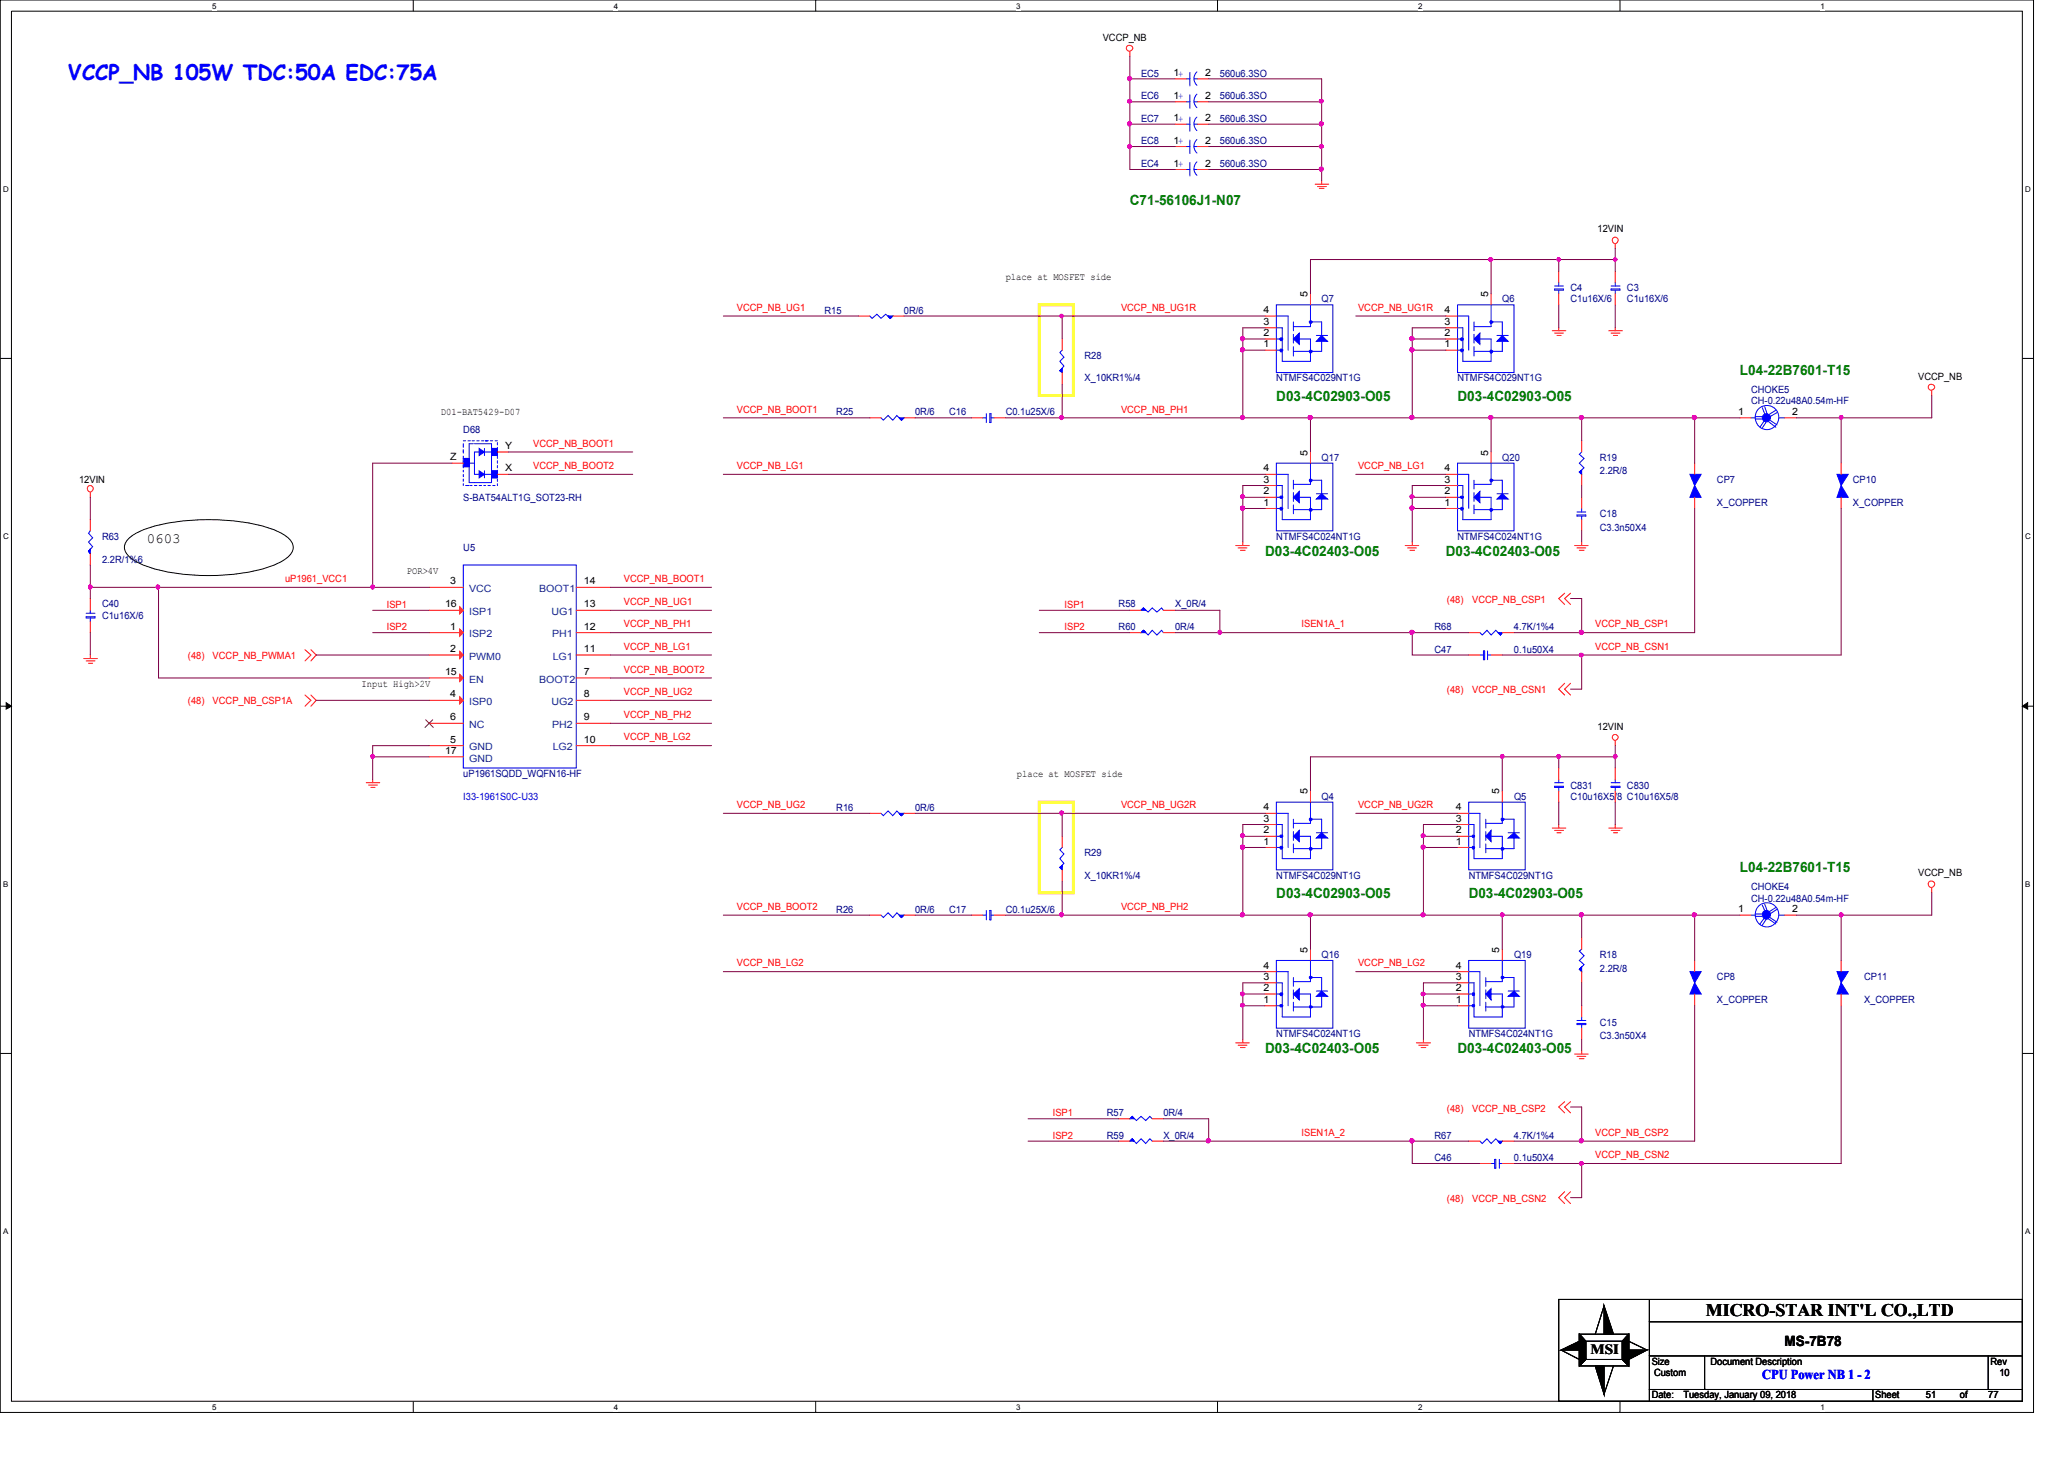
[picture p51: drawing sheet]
<svg xmlns="http://www.w3.org/2000/svg" width="297mm" height="210mm" viewBox="0 0 297 210" stroke-linecap="round" stroke-linejoin="round" font-family="sans-serif">
<defs><g id="words">
<text font-size="3" fill="#00f" x="9.8" y="11.5">VCCP_NB 105W TDC:50A EDC:75A</text>
<text font-size="2.5" x="245.5" y="189.3">MICRO-STAR INT'L CO.,LTD</text>
<g font-size="2" fill="#008000">
<text x="162.6" y="29.5">C71-56106J1-N07</text>
<text x="250.4" y="53.9">L04-22B7601-T15</text>
<text x="183.7" y="57.7">D03-4C02903-O05</text>
<text x="209.8" y="57.7">D03-4C02903-O05</text>
<text x="182.1" y="79.9">D03-4C02403-O05</text>
<text x="208.1" y="79.9">D03-4C02403-O05</text>
<text x="250.4" y="125.5">L04-22B7601-T15</text>
<text x="183.7" y="129.2">D03-4C02903-O05</text>
<text x="211.4" y="129.2">D03-4C02903-O05</text>
<text x="182.1" y="151.5">D03-4C02403-O05</text>
<text x="209.8" y="151.5">D03-4C02403-O05</text>
</g>
<g font-size="2">
<text x="21.1" y="78.1">0603</text>
<text x="228.9" y="194.7">MSI</text>
<text x="256.8" y="193.7">MS-7B78</text>
</g>
<text font-size="1.9" fill="#00f" x="253.6" y="198.4">CPU Power NB 1 - 2</text>
<g font-size="1.4">
<text x="158.7" y="5.8">VCCP_NB</text>
<text x="168.9" y="10.9">1+</text>
<text x="173.4" y="10.9">2</text>
<text x="168.9" y="14.2">1+</text>
<text x="168.9" y="17.4">1+</text>
<text x="173.4" y="14.2">2</text>
<text x="173.4" y="17.4">2</text>
<text x="168.9" y="24">1+</text>
<text x="168.9" y="20.7">1+</text>
<text x="173.4" y="24">2</text>
<text x="173.4" y="20.7">2</text>
<text x="229.9" y="33.4">12VIN</text>
<text x="144.7" y="40.3">place at MOSFET side</text>
<text x="181.8" y="46.7">3</text>
<text x="181.8" y="45">4</text>
<text x="188.2" y="42.8" transform="rotate(-90 188.2 42.8)">5</text>
<text x="207.9" y="46.7">3</text>
<text x="207.9" y="45">4</text>
<text x="214.2" y="42.8" transform="rotate(-90 214.2 42.8)">5</text>
<text x="181.8" y="48.3">2</text>
<text x="181.8" y="50">1</text>
<text x="207.9" y="48.3">2</text>
<text x="207.9" y="50">1</text>
<text x="63.5" y="59.8">D01-BAT5429-D07</text>
<text x="250.1" y="59.7">1</text>
<text x="257.9" y="59.7">2</text>
<text x="276.1" y="54.6">VCCP_NB</text>
<text x="72.7" y="64.6">Y</text>
<text x="188.2" y="65.5" transform="rotate(-90 188.2 65.5)">5</text>
<text x="214.2" y="65.5" transform="rotate(-90 214.2 65.5)">5</text>
<text x="11.4" y="69.5">12VIN</text>
<text x="64.8" y="66.2">Z</text>
<text x="72.7" y="67.8">X</text>
<text x="181.8" y="71.1">2</text>
<text x="181.8" y="69.4">3</text>
<text x="181.8" y="67.8">4</text>
<text x="207.9" y="71.1">2</text>
<text x="207.9" y="69.4">3</text>
<text x="207.9" y="67.8">4</text>
<text x="181.8" y="72.7">1</text>
<text x="207.9" y="72.7">1</text>
<text x="58.5" y="82.6">POR&gt;4V</text>
<text x="64" y="87.4">16</text>
<text x="64.8" y="84.1">3</text>
<text x="84" y="87.4">13</text>
<text x="84" y="84.1">14</text>
<text x="64.8" y="93.8">2</text>
<text x="64.8" y="90.6">1</text>
<text x="84" y="90.6">12</text>
<text x="84" y="93.8">11</text>
<text x="52" y="98.8">Input High&gt;2V</text>
<text x="64" y="97.1">15</text>
<text x="64.8" y="100.3">4</text>
<text x="84" y="100.3">8</text>
<text x="84" y="97.1">7</text>
<text x="64.8" y="106.8">5</text>
<text x="64.8" y="103.6">6</text>
<text x="84" y="103.6">9</text>
<text x="84" y="106.8">10</text>
<text x="229.9" y="105">12VIN</text>
<text x="64" y="108.5">17</text>
<text x="146.3" y="111.8">place at MOSFET side</text>
<text x="181.8" y="119.9">2</text>
<text x="181.8" y="118.2">3</text>
<text x="181.8" y="116.6">4</text>
<text x="188.2" y="114.3" transform="rotate(-90 188.2 114.3)">5</text>
<text x="209.5" y="119.9">2</text>
<text x="209.5" y="118.2">3</text>
<text x="209.5" y="116.6">4</text>
<text x="215.8" y="114.3" transform="rotate(-90 215.8 114.3)">5</text>
<text x="181.8" y="121.5">1</text>
<text x="209.5" y="121.5">1</text>
<text x="250.1" y="131.2">1</text>
<text x="257.9" y="131.2">2</text>
<text x="276.1" y="126.1">VCCP_NB</text>
<text x="188.2" y="137.1" transform="rotate(-90 188.2 137.1)">5</text>
<text x="215.8" y="137.1" transform="rotate(-90 215.8 137.1)">5</text>
<text x="181.8" y="142.6">2</text>
<text x="181.8" y="141">3</text>
<text x="181.8" y="139.4">4</text>
<text x="209.5" y="142.6">2</text>
<text x="209.5" y="141">3</text>
<text x="209.5" y="139.4">4</text>
<text x="181.8" y="144.3">1</text>
<text x="209.5" y="144.3">1</text>
<text x="237.7" y="196.3">Size</text>
<text x="238" y="198">Custom</text>
<text x="246.2" y="196.3">Document Description</text>
<text x="286.5" y="196.3">Rev</text>
<text x="287.7" y="198">10</text>
<text x="237.7" y="201.2">Date:</text>
<text x="242.3" y="201.2">Tuesday, January 09, 2018</text>
<text x="269.9" y="201.2">Sheet</text>
<text x="277.2" y="201.2">51</text>
<text x="282.1" y="201.2">of</text>
<text x="286.1" y="201.2">77</text>
</g>
<g font-size="1.4" fill="#000080">
<text x="164.2" y="11">EC5</text>
<text x="175.6" y="11">560u6.3SO</text>
<text x="164.2" y="14.2">EC6</text>
<text x="164.2" y="17.5">EC7</text>
<text x="175.6" y="14.2">560u6.3SO</text>
<text x="175.6" y="17.5">560u6.3SO</text>
<text x="164.2" y="20.7">EC8</text>
<text x="175.6" y="20.7">560u6.3SO</text>
<text x="164.2" y="24">EC4</text>
<text x="175.6" y="24">560u6.3SO</text>
<text x="226" y="41.9">C4</text>
<text x="234.1" y="41.9">C3</text>
<text x="118.7" y="45.1">R15</text>
<text x="130.1" y="45.1">0R/6</text>
<text x="190.2" y="43.5">Q7</text>
<text x="216.2" y="43.5">Q6</text>
<text x="226" y="43.5">C1u16X/6</text>
<text x="234.1" y="43.5">C1u16X/6</text>
<text x="156.1" y="51.6">R28</text>
<text x="120.4" y="59.8">R25</text>
<text x="131.7" y="59.8">0R/6</text>
<text x="136.6" y="59.8">C16</text>
<text x="144.7" y="59.8">C0.1u25X/6</text>
<text x="156.1" y="54.9">X_10KR1%/4</text>
<text x="183.7" y="54.9">NTMFS4C029NT1G</text>
<text x="209.8" y="54.9">NTMFS4C029NT1G</text>
<text x="252" y="56.6">CHOKE5</text>
<text x="252" y="58.2">CH-0.22u48A0.54m-HF</text>
<text x="66.7" y="62.2">D68</text>
<text x="190.2" y="66.3">Q17</text>
<text x="216.2" y="66.3">Q20</text>
<text x="230.2" y="66.3">R19</text>
<text x="230.2" y="68.2">2.2R/8</text>
<text x="247.1" y="69.5">CP7</text>
<text x="266.7" y="69.5">CP10</text>
<text x="14.7" y="77.6">R63</text>
<text x="66.7" y="72.1">S-BAT54ALT1G_SOT23-RH</text>
<text x="183.7" y="77.6">NTMFS4C024NT1G</text>
<text x="209.8" y="77.6">NTMFS4C024NT1G</text>
<text x="230.2" y="74.4">C18</text>
<text x="230.2" y="76.4">C3.3n50X4</text>
<text x="247.1" y="72.8">X_COPPER</text>
<text x="266.7" y="72.8">X_COPPER</text>
<text x="14.7" y="80.9">2.2R/1%6</text>
<text x="66.7" y="79.2">U5</text>
<text x="14.7" y="87.4">C40</text>
<text x="14.7" y="89.1">C1u16X/6</text>
<text x="161" y="87.4">R58</text>
<text x="169.1" y="87.4">X_0R/4</text>
<text x="161" y="90.7">R60</text>
<text x="169.1" y="90.7">0R/4</text>
<text x="206.5" y="93.9">C47</text>
<text x="206.5" y="90.7">R68</text>
<text x="217.9" y="93.9">0.1u50X4</text>
<text x="217.9" y="90.7">4.7K/1%4</text>
<text x="66.7" y="111.8">uP1961SQDD_WQFN16-HF</text>
<text x="226" y="113.5">C831</text>
<text x="234.1" y="113.5">C830</text>
<text x="120.4" y="116.7">R16</text>
<text x="131.7" y="116.7">0R/6</text>
<text x="190.2" y="115.1">Q4</text>
<text x="217.9" y="115.1">Q5</text>
<text x="226" y="115.1">C10u16X5/8 C10u16X5/8</text>
<text x="156.1" y="123.2">R29</text>
<text x="120.4" y="131.3">R26</text>
<text x="131.7" y="131.3">0R/6</text>
<text x="136.6" y="131.3">C17</text>
<text x="144.7" y="131.3">C0.1u25X/6</text>
<text x="156.1" y="126.4">X_10KR1%/4</text>
<text x="183.7" y="126.4">NTMFS4C029NT1G</text>
<text x="211.4" y="126.4">NTMFS4C029NT1G</text>
<text x="252" y="128">CHOKE4</text>
<text x="252" y="129.7">CH-0.22u48A0.54m-HF</text>
<text x="190.2" y="137.8">Q16</text>
<text x="217.9" y="137.8">Q19</text>
<text x="230.2" y="137.8">R18</text>
<text x="230.2" y="139.8">2.2R/8</text>
<text x="247.1" y="141.1">CP8</text>
<text x="268.3" y="141.1">CP11</text>
<text x="183.7" y="149.2">NTMFS4C024NT1G</text>
<text x="211.4" y="149.2">NTMFS4C024NT1G</text>
<text x="230.2" y="147.6">C15</text>
<text x="230.2" y="149.5">C3.3n50X4</text>
<text x="247.1" y="144.3">X_COPPER</text>
<text x="268.3" y="144.3">X_COPPER</text>
<text x="159.3" y="160.5">R57</text>
<text x="167.4" y="160.5">0R/4</text>
<text x="159.3" y="163.8">R59</text>
<text x="167.4" y="163.8">X_0R/4</text>
<text x="206.5" y="167">C46</text>
<text x="206.5" y="163.8">R67</text>
<text x="217.9" y="167">0.1u50X4</text>
<text x="217.9" y="163.8">4.7K/1%4</text>
</g>
<g font-size="1.4" fill="#f00">
<text x="106" y="44.7">VCCP_NB_UG1</text>
<text x="161.3" y="44.7">VCCP_NB_UG1R</text>
<text x="195.4" y="44.7">VCCP_NB_UG1R</text>
<text x="106" y="59.4">VCCP_NB_BOOT1</text>
<text x="161.3" y="59.4">VCCP_NB_PH1</text>
<text x="76.7" y="64.3">VCCP_NB_BOOT1</text>
<text x="76.7" y="67.5">VCCP_NB_BOOT2</text>
<text x="106" y="67.5">VCCP_NB_LG1</text>
<text x="195.4" y="67.5">VCCP_NB_LG1</text>
<text x="41" y="83.7">uP1961_VCC1</text>
<text x="89.8" y="83.7">VCCP_NB_BOOT1</text>
<text x="55.7" y="87.5">ISP1</text>
<text x="89.8" y="87">VCCP_NB_UG1</text>
<text x="153.2" y="87.5">ISP1</text>
<text x="208.2" y="86.8">(48)</text>
<text x="211.9" y="86.8">VCCP_NB_CSP1</text>
<text x="27" y="94.7">(48)</text>
<text x="30.6" y="94.7">VCCP_NB_PWMA1</text>
<text x="55.7" y="90.7">ISP2</text>
<text x="89.8" y="93.5">VCCP_NB_LG1</text>
<text x="89.8" y="90.3">VCCP_NB_PH1</text>
<text x="153.2" y="90.7">ISP2</text>
<text x="187.3" y="90.3">ISEN1A_1</text>
<text x="229.6" y="90.3">VCCP_NB_CSP1</text>
<text x="229.6" y="93.5">VCCP_NB_CSN1</text>
<text x="27" y="101.3">(48)</text>
<text x="30.6" y="101.3">VCCP_NB_CSP1A</text>
<text x="89.8" y="100">VCCP_NB_UG2</text>
<text x="89.8" y="96.8">VCCP_NB_BOOT2</text>
<text x="208.2" y="99.7">(48)</text>
<text x="211.9" y="99.7">VCCP_NB_CSN1</text>
<text x="89.8" y="106.5">VCCP_NB_LG2</text>
<text x="89.8" y="103.3">VCCP_NB_PH2</text>
<text x="106" y="116.2">VCCP_NB_UG2</text>
<text x="161.3" y="116.2">VCCP_NB_UG2R</text>
<text x="195.4" y="116.2">VCCP_NB_UG2R</text>
<text x="106" y="130.9">VCCP_NB_BOOT2</text>
<text x="161.3" y="130.9">VCCP_NB_PH2</text>
<text x="106" y="139">VCCP_NB_LG2</text>
<text x="195.4" y="139">VCCP_NB_LG2</text>
<text x="151.5" y="160.6">ISP1</text>
<text x="208.2" y="159.9">(48)</text>
<text x="211.9" y="159.9">VCCP_NB_CSP2</text>
<text x="151.5" y="163.8">ISP2</text>
<text x="187.3" y="163.4">ISEN1A_2</text>
<text x="229.6" y="166.6">VCCP_NB_CSN2</text>
<text x="229.6" y="163.4">VCCP_NB_CSP2</text>
<text x="208.2" y="172.9">(48)</text>
<text x="211.9" y="172.9">VCCP_NB_CSN2</text>
</g>
<g font-size="1.4" fill="#004080">
<text x="67.5" y="85.2">VCC</text>
<text x="67.5" y="88.5">ISP1</text>
<text x="77.6" y="85.2">BOOT1</text>
<text x="79.4" y="88.5">UG1</text>
<text x="67.5" y="94.9">PWM0</text>
<text x="67.5" y="91.7">ISP2</text>
<text x="79.5" y="91.7">PH1</text>
<text x="79.5" y="94.9">LG1</text>
<text x="67.5" y="101.4">ISP0</text>
<text x="67.5" y="98.2">EN</text>
<text x="77.6" y="98.2">BOOT2</text>
<text x="79.4" y="101.4">UG2</text>
<text x="67.5" y="108">GND</text>
<text x="67.5" y="104.7">NC</text>
<text x="79.5" y="104.7">PH2</text>
<text x="79.5" y="108">LG2</text>
<text x="67.5" y="109.6">GND</text>
</g>
<text font-size="1.4" fill="#00f" x="66.7" y="115.1">I33-1961S0C-U33</text>
<g font-size="1.1">
<text x="30.5" y="1.3">5</text>
<text x="88.3" y="1.3">4</text>
<text x="146.3" y="1.3">3</text>
<text x="204.1" y="1.3">2</text>
<text x="262" y="1.3">1</text>
<text x=".5" y="27.6">D</text>
<text x="291.5" y="27.6">D</text>
<text x=".5" y="77.6">C</text>
<text x="291.5" y="77.6">C</text>
<text x=".5" y="127.6">B</text>
<text x="291.5" y="127.6">B</text>
<text x=".5" y="177.5">A</text>
<text x="291.5" y="177.5">A</text>
<text x="30.5" y="202.9">5</text>
<text x="88.3" y="202.9">4</text>
<text x="146.3" y="202.9">3</text>
<text x="204.1" y="202.9">2</text>
<text x="262" y="202.9">1</text>
</g>
</g></defs>
<path d="M0 0h292.7v203.2h-292.7zM1.6 1.6h289.4v200h-289.4z" fill="none" stroke="#000" stroke-width=".14"/>
<g fill="#fff">
<path d="M30.5 .3h.6v1.2h-.6z"/>
<path d="M30.5 201.8h.6v1.3h-.6z"/>
</g>
<path d="M59.5 0v1.6M59.5 201.6v1.6" fill="none" stroke="#000" stroke-width=".14"/>
<g fill="#fff">
<path d="M88.3 .3h.6v1.2h-.6z"/>
<path d="M88.3 201.8h.6v1.3h-.6z"/>
</g>
<path d="M117.4 0v1.6M117.4 201.6v1.6" fill="none" stroke="#000" stroke-width=".14"/>
<g fill="#fff">
<path d="M146.3 .3h.6v1.2h-.6z"/>
<path d="M146.3 201.8h.6v1.3h-.6z"/>
</g>
<path d="M175.2 0v1.6M175.2 201.6v1.6" fill="none" stroke="#000" stroke-width=".14"/>
<g fill="#fff">
<path d="M204.1 .3h.6v1.2h-.6z"/>
<path d="M204.1 201.8h.6v1.3h-.6z"/>
</g>
<path d="M233.1 0v1.6M233.1 201.6v1.6" fill="none" stroke="#000" stroke-width=".14"/>
<g fill="#fff">
<path d="M262 .3h.6v1.2h-.6z"/>
<path d="M262 201.8h.6v1.3h-.6z"/>
<path d="M.5 26.6h.7v1.3h-.7z"/>
<path d="M291.5 26.6h.7v1.3h-.7z"/>
<path d="M.5 76.5h.7v1.3h-.7z"/>
<path d="M291.5 76.5h.7v1.3h-.7z"/>
</g>
<path d="M0 51.6h1.6M291 51.6h1.7" fill="none" stroke="#000" stroke-width=".14"/>
<g fill="#fff">
<path d="M.5 126.6h.6v1.2h-.6z"/>
<path d="M291.5 126.6h.6v1.2h-.6z"/>
</g>
<path d="M0 101.6h1.6M.9 101.1l.7 .5-.7 .4zM291 101.6l.8-.5v.9zM291 101.6h1.7" fill="none" stroke="#000" stroke-width=".14"/>
<path d="M.9 101.1l.7 .5-.7 .4zM291 101.6l.8-.5v.9z" fill="#000"/>
<g fill="#fff">
<path d="M.5 176.5h.6v1.3h-.6z"/>
<path d="M291.5 176.5h.6v1.3h-.6z"/>
</g>
<g fill="none" stroke="#000" stroke-width=".14">
<path d="M18.3 77.7a10.2 10.2 0 0 1 5.6-2.4 32.9 32.9 0 0 1 14.7 .6 7.1 7.1 0 0 1 3.2 1.8 1.51 1.51 0 0 1 0 2.1 10.4 10.4 0 0 1-5.7 2.4 31.6 31.6 0 0 1-14.7-.6 7 7 0 0 1-3.1-1.8 1.52 1.52 0 0 1 0-2.1zM0 151.6h1.6M291 151.6h1.7M224.3 186.9h66.7v14.7h-66.7zM224.7 194.2l2.6 1.4M224.7 194.2l2.6-1.2v1.2zM227.3 191.9h7.1v4.6h-7.1zM227.3 191.9l.9 1.1v2.6l-.9 .9zM227.3 191.9l.9 1.1M228.2 193h5.3v2.6h-5.3zM228.2 195.6l-.9 .9M229.6 196.5h1.2v4.1z"/>
<path d="M230.8 187.9l1.4 4h-1.4zM230.8 187.9l-1.2 4M232.2 196.5l-1.4 4.1M233.5 195.6l.9 .9M234.4 191.9v4.6l-.9-.9v-2.6zM234.4 191.9l-.9 1.1M234.4 194.2h2.6l-2.6 1.4zM234.4 193l2.6 1.2M237.4 199.9h53.6M237.4 195.1h53.6M237.4 190.2h53.6M237.4 186.9v14.7"/>
<path d="M245.3 195.1v4.8M269.5 199.9v1.7M286.1 195.1v4.8"/>
</g>
<path d="M149.6 43.9h4.9v13h-4.9zM149.6 115.4h4.9v13h-4.9z" fill="none" stroke="#ff0" stroke-width=".42"/>
<g fill="none" stroke="#f00" stroke-width=".14">
<path d="M162.6 7.5v.6M169.1 11.3h1.6M172.3 11.3h1.6M189.3 26.5h1.9M189.6 26.8h1.3M189.9 27.1h.6M190.2 26v.5M232.5 35.1v.6M223.4 47.6h1.9M223.7 47.9h1.3M224.1 48.3h.6M224.3 47.2v.4"/>
<path d="M231.5 47.6h2M231.9 47.9h1.2M232.2 48.3h.6M232.5 47.2v.4M278 56.2v.7M13 70.9v.6M177.8 78.5h2M178.2 78.8h1.3M178.5 79.2h.7M178.9 78v.5M202.2 78.5h2M202.6 78.8h1.2"/>
<path d="M202.9 79.2h.7M203.2 78v.5M226.6 78.5h2M227 78.8h1.2M227.3 79.2h.7M227.6 78v.5M12.1 94.7h1.9M12.4 95.1h1.3M12.7 95.4h.6M13 94.2v.5M43.9 100l.8 .8-.8 .8M43.9 93.5l.8 .7-.8 .9"/>
<path d="M44.7 100l.8 .8-.8 .8M44.7 93.5l.8 .7-.8 .9M225.2 98.3l-.9 .8 .9 .9M225.2 85.3l-.9 .8 .9 .9M226 98.3l-.8 .8 .8 .9M226 85.3l-.8 .8 .8 .9M52.7 112.6h2M53 112.9h1.3M53.4 113.3h.6M53.6 112.2v.4M223.4 119.1h1.9M223.7 119.5h1.3"/>
<path d="M224.1 119.8h.6M224.3 118.6v.5M231.5 119.1h2M231.9 119.5h1.2M232.2 119.8h.6M232.5 118.6v.5M232.5 106.6v.7M278 127.8v.6M177.8 150h2M178.2 150.4h1.3M178.5 150.7h.7M178.9 149.5v.5"/>
<path d="M203.8 150h2.1M204.2 150.4h1.3M204.5 150.7h.7M204.9 149.5v.5M225.2 158.5l-.9 .8 .9 .8M226 158.5l-.8 .8 .8 .8M226.6 151.6h2M227 152h1.2M227.3 152.3h.7M227.6 151.1v.5M225.2 171.5l-.9 .8 .9 .8M226 171.5l-.8 .8 .8 .8"/>
<circle cx="162.6" cy="6.9" r=".45"/>
<circle cx="232.4" cy="34.6" r=".45"/>
<circle cx="278" cy="55.7" r=".45"/>
<circle cx="13" cy="70.3" r=".45"/>
<circle cx="232.5" cy="106.1" r=".42"/>
<circle cx="278" cy="127.2" r=".48"/>
</g>
<g fill="#000">
<path d="M224.7 194.2l2.6-1.2v1.2zM230.8 187.9l1.4 4h-1.4zM234.4 194.2h2.6l-2.6 1.4zM229.6 196.5h1.2v4.1z"/>
<path d="M227.3 191.9l.9 1.1v2.6l-.9 .9z" fill-rule="evenodd"/>
<path d="M227.3 191.9l.9 1.1v2.6l-.9 .9z" fill-rule="evenodd"/>
<path d="M227.3 191.9l.9 1.1v2.6l-.9 .9z" fill-rule="evenodd"/>
<path d="M234.4 191.9v4.6l-.9-.9v-2.6z" fill-rule="evenodd"/>
<path d="M234.4 191.9v4.6l-.9-.9v-2.6z" fill-rule="evenodd"/>
<path d="M234.4 191.9v4.6l-.9-.9v-2.6z" fill-rule="evenodd"/>
</g>
<path d="M170.7 11.3h.5M171.2 10.4v2M171.8 11.3h.5M172.3 10.3a1.33 1.33 0 0 0 0 2M162.6 161l.3-.4 .6 .6 .7-.6 .7 .6 .6-.6 .3 .4" fill="none" stroke="#00f" stroke-width=".14"/>
<path d="M162.9 160.6l.3 .4h-.6l.3-.4 .3 .4z" fill-rule="evenodd" fill="#00f"/>
<path d="M209.8 45.5h1.6v4.9M209.8 48.8h.7M209.8 47.2h.7v1.6M209.8 50.4h.7M210.5 48.8v3.2h4.1v-3.2h-1.8M212.1 46.3v1.3M212.1 48.1v1.3M212.1 49.9v1.3M212.1 50.5h4.1M214.6 43.9v3.1h-2.5M214.6 46.3h1.6M162.9 160.6l.3 .4h-.6l.3-.4 .3 .4z" fill="none" stroke="#00f" stroke-width=".14"/>
<path d="M161 161h1.6M165.8 161h1.6" fill="none" stroke="#f00" stroke-width=".14"/>
<path d="M213 47.9v1.6l-.9-.7z" fill="#00f"/>
<path d="M209.8 43.9h8.1v9.7h-8.1zM213 47.9v1.6l-.9-.7zM215.4 48.3h1.6M216.2 46.3v2M216.2 49.1v1.4" fill="none" stroke="#00f" stroke-width=".14"/>
<path d="M214.5 46.2h.2l.1 .1-.1 .2-.1 .1-.1-.1z" fill-rule="evenodd" fill="#00f"/>
<path d="M214.5 46.2h.2l.1 .1-.1 .2-.1 .1-.1-.1z" fill="none" stroke="#00f" stroke-width=".14"/>
<path d="M210.2 48.7h.3l.1 .1-.1 .1-.1 .1-.2-.1z" fill-rule="evenodd" fill="#00f"/>
<path d="M210.2 48.7h.3l.1 .1-.1 .1-.1 .1-.2-.1z" fill="none" stroke="#00f" stroke-width=".14"/>
<path d="M216.2 48.3l.8 .8h-1.6z" fill="#00f"/>
<path d="M216.2 48.3l.8 .8h-1.6z" fill="none" stroke="#00f" stroke-width=".14"/>
<path d="M210.2 50.3h.3l.1 .1-.1 .1-.1 .1-.2-.1z" fill-rule="evenodd" fill="#00f"/>
<path d="M210.2 50.3h.3l.1 .1-.1 .1-.1 .1-.2-.1z" fill="none" stroke="#00f" stroke-width=".14"/>
<path d="M214.5 50.4h.2l.1 .1-.1 .2-.1 .1-.1-.1z" fill-rule="evenodd" fill="#00f"/>
<path d="M214.5 50.4h.2l.1 .1-.1 .2-.1 .1-.1-.1z" fill="none" stroke="#00f" stroke-width=".14"/>
<path d="M208.1 48.8h1.7M208.1 47.2h1.7M208.1 45.5h1.7M208.1 50.4h1.7M214.6 42.2v1.7" fill="none" stroke="#f00" stroke-width=".14"/>
<path d="M70.8 67.8h.8v1h-.8z" fill="#00f"/>
<path d="M70.7 67.7h.9v1.1h-.9z" fill="none" stroke="#00f" stroke-width=".14"/>
<path d="M70.8 64.6h.8v.9h-.8z" fill="#00f"/>
<path d="M70.7 64.5h.9v1h-.9z" fill="none" stroke="#00f" stroke-width=".14"/>
<path d="M66.8 66h.7v1.1h-.7z" fill="#00f"/>
<g fill="none" stroke="#00f" stroke-width=".14">
<path d="M66.7 63.4h.3M66.7 63.8v.5M66.7 64.7v.3M66.7 64.9v.3M66.7 65.6v.4M66.7 66.3v.3M66.7 67v.3M66.7 67.7v.2M66.7 68.2v.4M66.7 68.9v.4M66.7 69.6v.3M66.7 66h.8v1.1h-.8z"/>
<path d="M67 69.9h.5M67.4 63.4h.3M67.5 66.6h.8M67.5 66h-.7v1.1h.7M67.7 69.9h.2M67.9 63.4h.4M68.1 63.8h-.6v5.6h3.2v-5.6h-2.4M68.3 69.9h.3M68.6 63.4h.4M69 65h-.7v3.2h.7M69 69.9h.3M69.3 63.4h.3"/>
<path d="M69.6 69.9h.3M69.7 68.2h1M69.7 65h1M69.7 67.7v1.1M69.9 66.6h.1M70.1 63.4h-.2h.3M70.2 69.9h.4M70.6 63.4h.3M70.7 64.5h.7v1h-.7M70.7 67.7h.7v1.1h-.7M70.9 69.9h.3M71.2 63.4h.4"/>
<path d="M71.6 69.6v.3M71.6 68.9v.4M71.6 68.2v.4M71.6 67.7v.2M71.6 67v.3M71.6 66.3v.3M71.6 65.6v.4M71.6 65v.4M71.6 64.3v.4M71.6 63.7v.3"/>
</g>
<path d="M69 67.7l.7 .5-.7 .6z" fill-rule="evenodd" fill="#00f"/>
<path d="M69 67.7l.7 .5-.7 .6zM69.7 64.5v1" fill="none" stroke="#00f" stroke-width=".14"/>
<path d="M69 64.5l.7 .5-.7 .5z" fill-rule="evenodd" fill="#00f"/>
<path d="M69 64.5l.7 .5-.7 .5zM164.2 91l.4-.3 .6 .7 .6-.7 .7 .7 .7-.7 .2 .3" fill="none" stroke="#00f" stroke-width=".14"/>
<path d="M65.1 66.6h1.6M71.6 65h1.6M71.6 68.2h1.6" fill="none" stroke="#f00" stroke-width=".14"/>
<path d="M164.6 90.7l.3 .3h-.7l.4-.3 .3 .3z" fill-rule="evenodd" fill="#00f"/>
<path d="M164.6 90.7l.3 .3h-.7l.4-.3 .3 .3z" fill="none" stroke="#00f" stroke-width=".14"/>
<path d="M162.6 91h1.6M167.4 91h1.7" fill="none" stroke="#f00" stroke-width=".14"/>
<path d="M265 69.9l1 1.6h-1.6z" fill="#00f"/>
<path d="M265 69.9l1 1.6h-1.6z" fill="none" stroke="#00f" stroke-width=".14"/>
<path d="M264.4 68.2h1.6l-1 1.7z" fill="#00f"/>
<path d="M264.4 68.2h1.6l-1 1.7zM183.7 139.8h1.7v4.9M188.6 138.2v3h-2.5M183.7 143h.8M183.7 141.4h.8v1.6M183.7 144.7h.8M184.5 143v3.3h4.1v-3.3h-1.8M186.1 140.6v1.3M186.1 142.4v1.3M186.1 144.2v1.3M186.1 144.9h4.1M188.6 140.6h1.6" fill="none" stroke="#00f" stroke-width=".14"/>
<path d="M265 71.5v1.7M265 66.6v1.6" fill="none" stroke="#f00" stroke-width=".14"/>
<path d="M186.1 143l.9-.8v1.7z" fill="#00f"/>
<path d="M183.7 138.2h8.1v9.7h-8.1zM186.1 143l.9-.8v1.7zM189.4 142.6h1.7M190.2 140.6v2M190.2 143.3v1.6" fill="none" stroke="#00f" stroke-width=".14"/>
<path d="M188.5 140.5h.3v.1l-.2 .2-.2-.2z" fill-rule="evenodd" fill="#00f"/>
<path d="M188.5 140.5h.3v.1l-.2 .2-.2-.2z" fill="none" stroke="#00f" stroke-width=".14"/>
<path d="M184.2 142.9h.3l.1 .1-.1 .2-.1 .1-.2-.1z" fill-rule="evenodd" fill="#00f"/>
<path d="M184.2 142.9h.3l.1 .1-.1 .2-.1 .1-.2-.1z" fill="none" stroke="#00f" stroke-width=".14"/>
<path d="M190.2 142.6l.9 .7h-1.7z" fill="#00f"/>
<path d="M190.2 142.6l.9 .7h-1.7z" fill="none" stroke="#00f" stroke-width=".14"/>
<path d="M184.2 144.6h.3l.1 .1-.2 .2-.2-.2z" fill-rule="evenodd" fill="#00f"/>
<path d="M184.2 144.6h.3l.1 .1-.2 .2-.2-.2z" fill="none" stroke="#00f" stroke-width=".14"/>
<path d="M188.5 144.7h.3v.2l-.2 .1-.2-.1z" fill-rule="evenodd" fill="#00f"/>
<path d="M152.9 50.4l-.4 .3 .6 .7-.6 .6 .6 .7-.6 .6 .4 .3M188.5 144.7h.3v.2l-.2 .1-.2-.1z" fill="none" stroke="#00f" stroke-width=".14"/>
<path d="M182.1 139.8h1.6M188.6 136.6v1.6M182.1 143h1.6M182.1 141.4h1.6M182.1 144.7h1.6" fill="none" stroke="#f00" stroke-width=".14"/>
<path d="M152.5 53.3l.4-.3v.6l-.4-.3 .4-.3z" fill-rule="evenodd" fill="#00f"/>
<path d="M152.5 53.3l.4-.3v.6l-.4-.3 .4-.3zM227.6 65l-.3 .4 .7 .6-.7 .6 .7 .7-.7 .6 .3 .3" fill="none" stroke="#00f" stroke-width=".14"/>
<path d="M152.9 53.6v1.7M152.9 48.8v1.6" fill="none" stroke="#f00" stroke-width=".14"/>
<path d="M227.3 67.9l.3-.2v.5l-.3-.3 .3-.2z" fill-rule="evenodd" fill="#00f"/>
<path d="M209.8 68.2h1.6v5M209.8 71.5h.7M209.8 69.9h.7v1.6M209.8 73.2h.7M210.5 71.5v3.3h4.1v-3.3h-1.8M212.1 69.1v1.3M212.1 70.9v1.2M212.1 72.6v1.3M212.1 73.3h4.1M214.6 66.6v3.1h-2.5M214.6 69.1h1.6M227.3 67.9l.3-.2v.5l-.3-.3 .3-.2z" fill="none" stroke="#00f" stroke-width=".14"/>
<path d="M227.6 68.2v1.7M227.6 63.4v1.6" fill="none" stroke="#f00" stroke-width=".14"/>
<path d="M213 70.7v1.6l-.9-.8z" fill="#00f"/>
<path d="M209.8 66.6h8.1v9.8h-8.1zM213 70.7v1.6l-.9-.8zM215.4 71h1.6M216.2 69.1v1.9M216.2 71.8v1.5" fill="none" stroke="#00f" stroke-width=".14"/>
<path d="M214.5 69h.2l.1 .1-.1 .1-.1 .1-.1-.1z" fill-rule="evenodd" fill="#00f"/>
<path d="M214.5 69h.2l.1 .1-.1 .1-.1 .1-.1-.1z" fill="none" stroke="#00f" stroke-width=".14"/>
<path d="M210.2 71.4h.3l.1 .1-.2 .2-.2-.2z" fill-rule="evenodd" fill="#00f"/>
<path d="M210.2 71.4h.3l.1 .1-.2 .2-.2-.2z" fill="none" stroke="#00f" stroke-width=".14"/>
<path d="M216.2 71l.8 .8h-1.6z" fill="#00f"/>
<path d="M216.2 71l.8 .8h-1.6z" fill="none" stroke="#00f" stroke-width=".14"/>
<path d="M210.2 73h.3l.1 .2-.1 .1-.1 .1-.2-.1z" fill-rule="evenodd" fill="#00f"/>
<path d="M210.2 73h.3l.1 .2-.1 .1-.1 .1-.2-.1z" fill="none" stroke="#00f" stroke-width=".14"/>
<path d="M214.5 73.2h.2l.1 .1-.1 .2-.1 .1-.1-.1z" fill-rule="evenodd" fill="#00f"/>
<path d="M170.7 24.4h.5M171.2 23.4v1.9M171.8 24.4h.5M172.3 23.3a1.33 1.33 0 0 0 0 1.9M141.9 59.5v1.3M142.5 59.5h.1v1.3h-.1zM141.4 60.1h.5M142.6 60.1h.4M214.5 73.2h.2l.1 .1-.1 .2-.1 .1-.1-.1zM162.6 164.2l.3-.4 .6 .7 .7-.7 .7 .7 .6-.7 .3 .4" fill="none" stroke="#00f" stroke-width=".14"/>
<path d="M169.1 24.4h1.6M172.3 24.4h1.6M139.8 60.1h1.6M143 60.1h1.7M208.1 71.5h1.7M208.1 69.9h1.7M208.1 68.2h1.7M208.1 73.2h1.7M214.6 65v1.6" fill="none" stroke="#f00" stroke-width=".14"/>
<path d="M162.9 163.8l.3 .4h-.6l.3-.4 .3 .4z" fill-rule="evenodd" fill="#00f"/>
<path d="M170.7 21.1h.5M171.2 20.2v1.9M171.8 21.1h.5M172.3 20.1a1.33 1.33 0 0 0 0 1.9M152.9 121.9l-.4 .4 .6 .6-.6 .6 .6 .7-.6 .6 .4 .3M162.9 163.8l.3 .4h-.6l.3-.4 .3 .4z" fill="none" stroke="#00f" stroke-width=".14"/>
<path d="M169.1 21.1h1.6M172.3 21.1h1.6M161 164.2h1.6M165.8 164.2h1.6" fill="none" stroke="#f00" stroke-width=".14"/>
<path d="M152.5 124.8l.4-.3v.6l-.4-.3 .4-.3z" fill-rule="evenodd" fill="#00f"/>
<path d="M183.7 45.5h1.7v4.9M183.7 48.8h.8M183.7 47.2h.8v1.6M183.7 50.4h.8M184.5 48.8v3.2h4.1v-3.2h-1.8M186.1 46.3v1.3M186.1 48.1v1.3M186.1 49.9v1.3M186.1 50.5h4.1M188.6 43.9v3.1h-2.5M188.6 46.3h1.6M152.5 124.8l.4-.3v.6l-.4-.3 .4-.3z" fill="none" stroke="#00f" stroke-width=".14"/>
<path d="M152.9 125.1v1.6M152.9 120.3v1.6" fill="none" stroke="#f00" stroke-width=".14"/>
<path d="M187 47.9v1.6l-.9-.7z" fill="#00f"/>
<path d="M183.7 43.9h8.1v9.7h-8.1zM187 47.9v1.6l-.9-.7zM189.4 48.3h1.7M190.2 46.3v2M190.2 49.1v1.4" fill="none" stroke="#00f" stroke-width=".14"/>
<path d="M188.5 46.2h.3v.1v.2l-.2 .1-.1-.1z" fill-rule="evenodd" fill="#00f"/>
<path d="M188.5 46.2h.3v.1v.2l-.2 .1-.1-.1z" fill="none" stroke="#00f" stroke-width=".14"/>
<path d="M184.2 48.7h.3l.1 .1-.1 .1-.1 .1-.2-.1z" fill-rule="evenodd" fill="#00f"/>
<path d="M184.2 48.7h.3l.1 .1-.1 .1-.1 .1-.2-.1z" fill="none" stroke="#00f" stroke-width=".14"/>
<path d="M190.2 48.3l.9 .8h-1.7z" fill="#00f"/>
<path d="M190.2 48.3l.9 .8h-1.7z" fill="none" stroke="#00f" stroke-width=".14"/>
<path d="M184.2 50.3h.3l.1 .1-.1 .1-.1 .1-.2-.1z" fill-rule="evenodd" fill="#00f"/>
<path d="M184.2 50.3h.3l.1 .1-.1 .1-.1 .1-.2-.1z" fill="none" stroke="#00f" stroke-width=".14"/>
<path d="M188.5 50.4h.3v.1v.2l-.2 .1-.1-.1z" fill-rule="evenodd" fill="#00f"/>
<g fill="none" stroke="#00f" stroke-width=".14">
<path d="M188.5 50.4h.3v.1v.2l-.2 .1-.1-.1zM231.9 41.1h1.2M231.9 41.6h1.2v.1h-1.2zM232.5 41.7v.5M232.5 40.6v.5M227 74.1h1.2v.2h-1.2zM227 73.7h1.2M227.6 74.3v.5M227.6 73.2v.5M66.7 81.3h16.2v29.2h-16.2zM227 147.2h1.2v.2h-1.2zM227 146.8h1.2"/>
<path d="M227.6 147.4v.5M227.6 146.3v.5M214.6 167.4h.5M215.1 166.8h.2v1.3h-.2zM215.8 166.8v1.3M215.8 167.4h.4"/>
</g>
<g fill="none" stroke="#f00" stroke-width=".14">
<path d="M232.5 39v1.6M182.1 48.8h1.6M182.1 47.2h1.6M182.1 45.5h1.6M182.1 50.4h1.6M188.6 42.2v1.7M232.5 42.2v1.7M227.6 74.8v1.6M227.6 71.5v1.7M82.9 87.8h4.9M82.9 91h4.9M82.9 94.2h4.9"/>
<path d="M82.9 107.3h4.9M82.9 104.1h4.9M227.6 147.9v1.6M227.6 144.7v1.6M213 167.4h1.6M216.2 167.4h1.7"/>
</g>
<path d="M66.2 100.2l.5 .6-.5 .5z" fill="#f00"/>
<path d="M61.8 84.5h4.9M61.8 100.8h4.9M66.2 100.2l.5 .6-.5 .5z" fill="none" stroke="#f00" stroke-width=".14"/>
<path d="M66.2 93.7l.5 .5-.5 .5z" fill="#f00"/>
<path d="M61.8 94.2h4.9M66.2 93.7l.5 .5-.5 .5z" fill="none" stroke="#f00" stroke-width=".14"/>
<path d="M66.2 90.5l.5 .5-.5 .5z" fill="#f00"/>
<path d="M61.8 91h4.9M66.2 90.5l.5 .5-.5 .5zM82.9 97.5h4.9M82.9 84.5h4.9M61.8 107.3h4.9M61.8 104.1h4.9M82.9 100.8h4.9" fill="none" stroke="#f00" stroke-width=".14"/>
<path d="M61.3 103.5l1.1 1.2M62.3 103.5l-1.1 1.2" fill="none" stroke="#804000" stroke-width=".14"/>
<path d="M66.2 97l.5 .5-.5 .5z" fill="#f00"/>
<path d="M61.8 97.5h4.9M66.2 97l.5 .5-.5 .5z" fill="none" stroke="#f00" stroke-width=".14"/>
<path d="M66.2 87.3l.5 .5-.5 .5z" fill="#f00"/>
<path d="M61.8 87.8h4.9M66.2 87.3l.5 .5-.5 .5zM61.8 108.9h4.9" fill="none" stroke="#f00" stroke-width=".14"/>
<path d="M211.4 117h1.6v4.9M211.4 118.6h.7v1.7M213.8 117.9v1.2M213.8 119.6v1.3M216.2 115.4v3.1h-2.4M216.2 117.9h1.7M211.4 120.3h.7M211.4 121.9h.7M212.1 120.3v3.2h4.1v-3.2h-1.8M213.8 121.4v1.3M213.8 122.1h4.1" fill="none" stroke="#00f" stroke-width=".14"/>
<path d="M214.6 119.5v1.6l-.8-.8z" fill="#00f"/>
<path d="M211.4 115.4h8.1v9.7h-8.1zM214.6 119.5v1.6l-.8-.8zM217 119.8h1.7M217.9 117.9v1.9M217.9 120.6v1.5" fill="none" stroke="#00f" stroke-width=".14"/>
<path d="M216.1 117.7h.3l.1 .2-.1 .1-.2 .1-.1-.1z" fill-rule="evenodd" fill="#00f"/>
<path d="M216.1 117.7h.3l.1 .2-.1 .1-.2 .1-.1-.1z" fill="none" stroke="#00f" stroke-width=".14"/>
<path d="M211.9 120.2h.3v.2h-.3z" fill-rule="evenodd" fill="#00f"/>
<path d="M211.9 120.2h.3v.2h-.3z" fill="none" stroke="#00f" stroke-width=".14"/>
<path d="M217 120.6l.9-.8 .8 .8z" fill="#00f"/>
<path d="M217 120.6l.9-.8 .8 .8z" fill="none" stroke="#00f" stroke-width=".14"/>
<path d="M211.9 121.8h.1l.2 .1-.2 .3-.1-.1z" fill-rule="evenodd" fill="#00f"/>
<path d="M211.9 121.8h.1l.2 .1-.2 .3-.1-.1z" fill="none" stroke="#00f" stroke-width=".14"/>
<path d="M216.1 122h.3l.1 .1-.1 .2h-.2h-.1z" fill-rule="evenodd" fill="#00f"/>
<path d="M126.8 117l.3 .4 .7-.7 .7 .7 .6-.7 .7 .7 .3-.4M216.1 122h.3l.1 .1-.1 .2h-.2h-.1z" fill="none" stroke="#00f" stroke-width=".14"/>
<path d="M209.8 118.6h1.6M209.8 117h1.6M216.2 113.8v1.6M209.8 120.3h1.6M209.8 121.9h1.6" fill="none" stroke="#f00" stroke-width=".14"/>
<path d="M129.4 117h.7l-.3 .4z" fill-rule="evenodd" fill="#00f"/>
<path d="M170.7 14.6h.5M171.2 13.6v2M171.8 14.6h.5M172.3 13.5a1.33 1.33 0 0 0 0 2M129.4 117h.7l-.3 .4zM213 164.2l.3 .3 .7-.7 .6 .7 .7-.7 .6 .7 .3-.3" fill="none" stroke="#00f" stroke-width=".14"/>
<path d="M169.1 14.6h1.6M172.3 14.6h1.6M125.2 117h1.6M130.1 117h1.6" fill="none" stroke="#f00" stroke-width=".14"/>
<path d="M215.6 164.2h.6l-.3 .3z" fill-rule="evenodd" fill="#00f"/>
<path d="M183.7 68.2h1.7v5M183.7 71.5h.8M183.7 69.9h.8v1.6M183.7 73.2h.8M184.5 71.5v3.3h4.1v-3.3h-1.8M186.1 69.1v1.3M186.1 70.9v1.2M186.1 72.6v1.3M186.1 73.3h4.1M188.6 66.6v3.1h-2.5M188.6 69.1h1.6M215.6 164.2h.6l-.3 .3z" fill="none" stroke="#00f" stroke-width=".14"/>
<path d="M211.4 164.2h1.6M216.2 164.2h1.7" fill="none" stroke="#f00" stroke-width=".14"/>
<path d="M187 70.7v1.6l-.9-.8z" fill="#00f"/>
<path d="M183.7 66.6h8.1v9.8h-8.1zM187 70.7v1.6l-.9-.8zM189.4 71h1.7M190.2 69.1v1.9M190.2 71.8v1.5" fill="none" stroke="#00f" stroke-width=".14"/>
<path d="M188.5 69h.3v.1v.1l-.2 .1-.1-.1z" fill-rule="evenodd" fill="#00f"/>
<path d="M188.5 69h.3v.1v.1l-.2 .1-.1-.1z" fill="none" stroke="#00f" stroke-width=".14"/>
<path d="M184.2 71.4h.3l.1 .1-.2 .2-.2-.2z" fill-rule="evenodd" fill="#00f"/>
<path d="M184.2 71.4h.3l.1 .1-.2 .2-.2-.2z" fill="none" stroke="#00f" stroke-width=".14"/>
<path d="M190.2 71l.9 .8h-1.7z" fill="#00f"/>
<path d="M190.2 71l.9 .8h-1.7z" fill="none" stroke="#00f" stroke-width=".14"/>
<path d="M184.2 73h.3l.1 .2-.1 .1-.1 .1-.2-.1z" fill-rule="evenodd" fill="#00f"/>
<path d="M184.2 73h.3l.1 .2-.1 .1-.1 .1-.2-.1z" fill="none" stroke="#00f" stroke-width=".14"/>
<path d="M188.5 73.2h.3v.1v.2l-.2 .1-.1-.1z" fill-rule="evenodd" fill="#00f"/>
<path d="M188.5 73.2h.3v.1v.2l-.2 .1-.1-.1zM223.7 112.6h1.3M223.7 113.1h1.3v.2h-1.3zM224.3 113.3v.5M224.3 112.2v.4" fill="none" stroke="#00f" stroke-width=".14"/>
<path d="M182.1 71.5h1.6M182.1 69.9h1.6M182.1 68.2h1.6M182.1 73.2h1.6M188.6 65v1.6M224.3 113.8v1.6M224.3 110.5v1.7" fill="none" stroke="#f00" stroke-width=".14"/>
<path d="M243.9 69.9l.9 1.6h-1.6z" fill="#00f"/>
<path d="M243.9 69.9l.9 1.6h-1.6z" fill="none" stroke="#00f" stroke-width=".14"/>
<path d="M243.2 68.2h1.6l-.9 1.7z" fill="#00f"/>
<path d="M243.2 68.2h1.6l-.9 1.7zM164.2 87.8l.4-.3 .6 .6 .6-.6 .7 .6 .7-.6 .2 .3M213 94.2h.5M213.5 93.6h.2v1.3h-.2zM214.1 93.6v1.3M214.1 94.2h.5" fill="none" stroke="#00f" stroke-width=".14"/>
<path d="M243.9 71.5v1.7M243.9 66.6v1.6M211.4 94.2h1.6M214.6 94.2h1.6" fill="none" stroke="#f00" stroke-width=".14"/>
<path d="M164.6 87.5l.3 .3h-.7l.4-.3 .3 .3z" fill-rule="evenodd" fill="#00f"/>
<path d="M164.6 87.5l.3 .3h-.7l.4-.3 .3 .3z" fill="none" stroke="#00f" stroke-width=".14"/>
<path d="M162.6 87.8h1.6M167.4 87.8h1.7" fill="none" stroke="#f00" stroke-width=".14"/>
<path d="M265 141.4l1 1.6h-1.6z" fill="#00f"/>
<path d="M265 141.4l1 1.6h-1.6z" fill="none" stroke="#00f" stroke-width=".14"/>
<path d="M264.4 139.8h1.6l-1 1.6z" fill="#00f"/>
<path d="M227.6 136.6l-.3 .2 .7 .7-.7 .7 .7 .6-.7 .6 .3 .4M264.4 139.8h1.6l-1 1.6z" fill="none" stroke="#00f" stroke-width=".14"/>
<path d="M265 138.2v1.6M265 143v1.7" fill="none" stroke="#f00" stroke-width=".14"/>
<path d="M227.3 139.4l.3-.3v.7l-.3-.4 .3-.3z" fill-rule="evenodd" fill="#00f"/>
<g fill="none" stroke="#00f" stroke-width=".14">
<path d="M183.7 117h1.7v4.9M183.7 118.6h.8v1.7M186.1 117.9v1.2M186.1 119.6v1.3M188.6 115.4v3.1h-2.5M188.6 117.9h1.6M141.4 131.7h.5M141.9 131v1.3M142.5 131h.1v1.3h-.1zM142.6 131.7h.4M183.7 120.3h.8M183.7 121.9h.8"/>
<path d="M184.5 120.3v3.2h4.1v-3.2h-1.8M186.1 121.4v1.3M186.1 122.1h4.1M227.3 139.4l.3-.3v.7l-.3-.4 .3-.3z"/>
</g>
<path d="M139.8 131.7h1.6M143 131.7h1.7M227.6 139.8v1.6M227.6 134.9v1.7" fill="none" stroke="#f00" stroke-width=".14"/>
<path d="M187 119.5v1.6l-.9-.8z" fill="#00f"/>
<path d="M183.7 115.4h8.1v9.7h-8.1zM187 119.5v1.6l-.9-.8zM189.4 119.8h1.7M190.2 117.9v1.9M190.2 120.6v1.5" fill="none" stroke="#00f" stroke-width=".14"/>
<path d="M188.5 117.7h.3v.2v.1l-.2 .1-.1-.1z" fill-rule="evenodd" fill="#00f"/>
<path d="M188.5 117.7h.3v.2v.1l-.2 .1-.1-.1z" fill="none" stroke="#00f" stroke-width=".14"/>
<path d="M184.2 120.2h.3l.1 .1-.2 .2-.2-.2z" fill-rule="evenodd" fill="#00f"/>
<path d="M184.2 120.2h.3l.1 .1-.2 .2-.2-.2z" fill="none" stroke="#00f" stroke-width=".14"/>
<path d="M190.2 119.8l.9 .8h-1.7z" fill="#00f"/>
<path d="M190.2 119.8l.9 .8h-1.7z" fill="none" stroke="#00f" stroke-width=".14"/>
<path d="M184.2 121.8h.3l.1 .1-.1 .2-.1 .1-.2-.1z" fill-rule="evenodd" fill="#00f"/>
<path d="M184.2 121.8h.3l.1 .1-.1 .2-.1 .1-.2-.1z" fill="none" stroke="#00f" stroke-width=".14"/>
<path d="M188.5 122h.3v.1v.2h-.2h-.1z" fill-rule="evenodd" fill="#00f"/>
<path d="M213 91l.3 .4 .7-.7 .6 .7 .7-.7 .6 .7 .3-.4M188.5 122h.3v.1v.2h-.2h-.1z" fill="none" stroke="#00f" stroke-width=".14"/>
<path d="M182.1 118.6h1.6M182.1 117h1.6M188.6 113.8v1.6M182.1 120.3h1.6M182.1 121.9h1.6" fill="none" stroke="#f00" stroke-width=".14"/>
<path d="M215.6 91h.6l-.3 .4z" fill-rule="evenodd" fill="#00f"/>
<path d="M215.6 91h.6l-.3 .4z" fill="none" stroke="#00f" stroke-width=".14"/>
<path d="M211.4 91h1.6M216.2 91h1.7" fill="none" stroke="#f00" stroke-width=".14"/>
<path d="M243.9 141.4l.9 1.6h-1.6z" fill="#00f"/>
<path d="M243.9 141.4l.9 1.6h-1.6z" fill="none" stroke="#00f" stroke-width=".14"/>
<path d="M243.2 139.8h1.6l-.9 1.6z" fill="#00f"/>
<path d="M125.2 45.5l.3 .3 .7-.6 .6 .6 .7-.6 .6 .6 .4-.3M243.2 139.8h1.6l-.9 1.6z" fill="none" stroke="#00f" stroke-width=".14"/>
<path d="M243.9 138.2v1.6M243.9 143v1.7" fill="none" stroke="#f00" stroke-width=".14"/>
<path d="M127.8 45.5h.7l-.4 .3z" fill-rule="evenodd" fill="#00f"/>
<g fill="none" stroke="#00f" stroke-width=".14">
<path d="M170.7 17.9h.5M171.2 16.8v2.1M171.8 17.9h.5M172.3 16.8a1.33 1.33 0 0 0 0 2M127.8 45.5h.7l-.4 .3zM12.4 88.2h1.3M12.4 88.7h1.3v.2h-1.3zM13 88.9v.5M13 87.8v.4M211.4 139.8h1.6v4.9M216.2 138.2v3h-2.4M211.4 143h.7"/>
<path d="M211.4 141.4h.7v1.6M211.4 144.7h.7M212.1 143v3.3h4.1v-3.3h-1.8M213.8 140.6v1.3M213.8 142.4v1.3M213.8 144.2v1.3M213.8 144.9h4.1M216.2 140.6h1.7"/>
</g>
<path d="M169.1 17.9h1.6M172.3 17.9h1.6M123.6 45.5h1.6M128.5 45.5h1.6M13 89.4v1.6M13 86.1v1.7" fill="none" stroke="#f00" stroke-width=".14"/>
<path d="M214.6 142.2v1.7l-.8-.9z" fill="#00f"/>
<path d="M211.4 138.2h8.1v9.7h-8.1zM214.6 142.2v1.7l-.8-.9zM217 142.6h1.7M217.9 140.6v2M217.9 143.3v1.6" fill="none" stroke="#00f" stroke-width=".14"/>
<path d="M216.1 140.5h.3l.1 .1-.3 .2-.2-.2z" fill-rule="evenodd" fill="#00f"/>
<path d="M216.1 140.5h.3l.1 .1-.3 .2-.2-.2z" fill="none" stroke="#00f" stroke-width=".14"/>
<path d="M211.9 142.9l.1-.1 .2 .2-.2 .3-.1-.1z" fill-rule="evenodd" fill="#00f"/>
<path d="M211.9 142.9l.1-.1 .2 .2-.2 .3-.1-.1z" fill="none" stroke="#00f" stroke-width=".14"/>
<path d="M217 143.3l.9-.7 .8 .7z" fill="#00f"/>
<path d="M217 143.3l.9-.7 .8 .7z" fill="none" stroke="#00f" stroke-width=".14"/>
<path d="M211.9 144.6h.3v.2h-.3z" fill-rule="evenodd" fill="#00f"/>
<path d="M211.9 144.6h.3v.2h-.3z" fill="none" stroke="#00f" stroke-width=".14"/>
<path d="M216.1 144.7h.3l.1 .2-.3 .1-.2-.1z" fill-rule="evenodd" fill="#00f"/>
<path d="M126.8 60.1l.3 .4 .7-.7 .7 .7 .6-.7 .7 .7 .3-.4M216.1 144.7h.3l.1 .2-.3 .1-.2-.1z" fill="none" stroke="#00f" stroke-width=".14"/>
<path d="M209.8 139.8h1.6M216.2 136.6v1.6M209.8 143h1.6M209.8 141.4h1.6M209.8 144.7h1.6" fill="none" stroke="#f00" stroke-width=".14"/>
<path d="M129.4 60.1h.7l-.3 .4z" fill-rule="evenodd" fill="#00f"/>
<path d="M129.4 60.1h.7l-.3 .4z" fill="none" stroke="#00f" stroke-width=".14"/>
<path d="M125.2 60.1h1.6M130.1 60.1h1.6" fill="none" stroke="#f00" stroke-width=".14"/>
<circle cx="254.2" cy="60.1" r=".59" fill="#00f"/>
<g fill="none" stroke="#00f" stroke-width=".14">
<path d="M252.6 59.9h1M253.6 58.7l.4 .8M254 58.5l.3 1M255.6 59l-1 .6M255.7 59.4l-1 .5M252 60.1h.6M252.6 60.3h1M254 60.5l-.7 1M254.1 60.8l-.5 .8M254.5 60.6l1.1 .9M254.7 60.5l1 .6M256.1 60.1h.7"/>
<path d="M126.8 131.7l.3 .3 .7-.7 .7 .7 .6-.7 .7 .7 .3-.3"/>
<circle cx="254.2" cy="60.1" r=".59"/>
<circle cx="254.3" cy="60.1" r="1.72"/>
</g>
<path d="M250.4 60.1h1.6M256.8 60.1h1.7" fill="none" stroke="#f00" stroke-width=".14"/>
<path d="M129.4 131.7h.7l-.3 .3z" fill-rule="evenodd" fill="#00f"/>
<path d="M13 76.4l-.3 .3 .6 .7-.6 .6 .6 .7-.6 .6 .3 .4M231.9 112.6h1.2M231.9 113.1h1.2v.2h-1.2zM232.5 113.3v.5M232.5 112.2v.4M129.4 131.7h.7l-.3 .3z" fill="none" stroke="#00f" stroke-width=".14"/>
<path d="M232.5 113.8v1.6M232.5 110.5v1.7M125.2 131.7h1.6M130.1 131.7h1.6" fill="none" stroke="#f00" stroke-width=".14"/>
<path d="M13 79v.7l-.3-.4z" fill-rule="evenodd" fill="#00f"/>
<path d="M13 79v.7l-.3-.4z" fill="none" stroke="#00f" stroke-width=".14"/>
<path d="M13 79.7v1.6M13 74.8v1.6" fill="none" stroke="#f00" stroke-width=".14"/>
<circle cx="254.2" cy="131.6" r=".61" fill="#00f"/>
<g fill="none" stroke="#00f" stroke-width=".14">
<path d="M223.7 41.1h1.3M223.7 41.6h1.3v.1h-1.3zM224.3 41.7v.5M224.3 40.6v.5M252 131.7h.6M252.6 131.5h1M252.6 131.8h1M253.6 130.2l.4 .8M254 132l-.7 .9M254 130.1l.3 .9M254.1 132.3l-.5 .8M254.5 132.2l1.1 .7"/>
<path d="M254.7 132l1 .7M255.6 130.6l-1 .6M255.7 130.8l-1 .7M256.1 131.7h.7"/>
<circle cx="254.2" cy="131.6" r=".61"/>
<circle cx="254.3" cy="131.6" r="1.72"/>
</g>
<path d="M224.3 39v1.6M224.3 42.2v1.7M250.4 131.7h1.6M256.8 131.7h1.7" fill="none" stroke="#f00" stroke-width=".14"/>
<path d="M162.6 14.6v3.3M162.6 11.3h6.5M173.9 11.3h16.3M190.2 24.4v1.6" fill="none" stroke="#800040" stroke-width=".14"/>
<circle cx="162.5" cy="11.3" r=".31" fill="#f0f"/>
<circle cx="162.5" cy="11.3" r=".31" fill="none" stroke="#f0f" stroke-width=".14"/>
<path d="M173.9 17.9h16.3" fill="none" stroke="#800040" stroke-width=".14"/>
<circle cx="190.2" cy="17.8" r=".31" fill="#f0f"/>
<circle cx="190.2" cy="17.8" r=".31" fill="none" stroke="#f0f" stroke-width=".14"/>
<path d="M162.6 21.1h6.5" fill="none" stroke="#800040" stroke-width=".14"/>
<circle cx="162.6" cy="21.1" r=".28" fill="#f0f"/>
<circle cx="162.6" cy="21.1" r=".28" fill="none" stroke="#f0f" stroke-width=".14"/>
<path d="M173.9 21.1h16.3" fill="none" stroke="#800040" stroke-width=".14"/>
<circle cx="190.2" cy="21.1" r=".28" fill="#f0f"/>
<circle cx="190.2" cy="21.1" r=".28" fill="none" stroke="#f0f" stroke-width=".14"/>
<path d="M162.6 17.9h6.5" fill="none" stroke="#800040" stroke-width=".14"/>
<circle cx="162.5" cy="17.8" r=".31" fill="#f0f"/>
<circle cx="162.5" cy="17.8" r=".31" fill="none" stroke="#f0f" stroke-width=".14"/>
<path d="M162.6 14.6h6.5" fill="none" stroke="#800040" stroke-width=".14"/>
<circle cx="162.6" cy="14.6" r=".28" fill="#f0f"/>
<circle cx="162.6" cy="14.6" r=".28" fill="none" stroke="#f0f" stroke-width=".14"/>
<path d="M173.9 14.6h16.3" fill="none" stroke="#800040" stroke-width=".14"/>
<circle cx="190.2" cy="14.6" r=".28" fill="#f0f"/>
<circle cx="190.2" cy="14.6" r=".28" fill="none" stroke="#f0f" stroke-width=".14"/>
<path d="M162.6 8.1v6.5M162.6 17.9v6.5h6.5M190.2 11.3v13.1h-16.3" fill="none" stroke="#800040" stroke-width=".14"/>
<circle cx="190.2" cy="24.3" r=".31" fill="#f0f"/>
<circle cx="190.2" cy="24.3" r=".31" fill="none" stroke="#f0f" stroke-width=".14"/>
<path d="M53.6 108.9h8.2" fill="none" stroke="#800040" stroke-width=".14"/>
<circle cx="53.6" cy="108.8" r=".28" fill="#f0f"/>
<circle cx="53.6" cy="108.8" r=".28" fill="none" stroke="#f0f" stroke-width=".14"/>
<g fill="none" stroke="#800040" stroke-width=".14">
<path d="M53.6 66.6v17.9M73.2 68.2h17.9M53.6 91h8.2M53.6 87.8h8.2M87.8 97.5h14.6M87.8 94.2h14.6M87.8 91h14.6M87.8 84.5h14.6M45.5 100.8h16.3M61.8 107.3h-8.2v4.9M87.8 107.3h14.6M87.8 104.1h14.6"/>
<path d="M87.8 100.8h14.6"/>
</g>
<circle cx="53.6" cy="84.4" r=".28" fill="#f0f"/>
<circle cx="53.6" cy="84.4" r=".28" fill="none" stroke="#f0f" stroke-width=".14"/>
<path d="M73.2 65h17.9M13 84.5h9.8" fill="none" stroke="#800040" stroke-width=".14"/>
<circle cx="13" cy="84.4" r=".28" fill="#f0f"/>
<circle cx="13" cy="84.4" r=".28" fill="none" stroke="#f0f" stroke-width=".14"/>
<path d="M13 71.5v3.3M53.6 66.6h11.5M13 81.3v4.8M13 91v3.2M45.5 94.2h16.3M53.6 84.5h8.2M87.8 87.8h14.6M149.6 87.8h13M169.1 87.8h6.5M216.2 94.2h11.4v4.9h-1.6M148 164.2h13" fill="none" stroke="#800040" stroke-width=".14"/>
<circle cx="227.6" cy="94.3" r=".28" fill="#f0f"/>
<circle cx="227.6" cy="94.3" r=".28" fill="none" stroke="#f0f" stroke-width=".14"/>
<path d="M175.6 91h27.6" fill="none" stroke="#800040" stroke-width=".14"/>
<circle cx="203.2" cy="91" r=".31" fill="#f0f"/>
<circle cx="203.2" cy="91" r=".31" fill="none" stroke="#f0f" stroke-width=".14"/>
<circle cx="175.5" cy="91" r=".28" fill="#f0f"/>
<circle cx="175.5" cy="91" r=".28" fill="none" stroke="#f0f" stroke-width=".14"/>
<path d="M243.9 73.2v17.8M149.6 91h13M175.6 87.8v3.2h-6.5M217.9 167.4h9.7v4.9h-1.6M227.6 167.4h37.4" fill="none" stroke="#800040" stroke-width=".14"/>
<circle cx="227.6" cy="167.4" r=".28" fill="#f0f"/>
<circle cx="227.6" cy="167.4" r=".28" fill="none" stroke="#f0f" stroke-width=".14"/>
<path d="M203.2 69.9v3.3M188.6 108.9h27.6" fill="none" stroke="#800040" stroke-width=".14"/>
<circle cx="203.2" cy="71.5" r=".28" fill="#f0f"/>
<circle cx="203.2" cy="71.5" r=".28" fill="none" stroke="#f0f" stroke-width=".14"/>
<path d="M203.2 73.2v4.8" fill="none" stroke="#800040" stroke-width=".14"/>
<circle cx="203.2" cy="73.1" r=".31" fill="#f0f"/>
<circle cx="203.2" cy="73.1" r=".31" fill="none" stroke="#f0f" stroke-width=".14"/>
<path d="M188.6 37.3h26M188.6 60.1h14.6M195.1 68.2h13M203.2 69.9h4.9M203.2 71.5h4.9M203.2 73.2h4.9M214.6 60.1v4.9M243.9 60.1v6.5" fill="none" stroke="#800040" stroke-width=".14"/>
<circle cx="243.8" cy="60.1" r=".31" fill="#f0f"/>
<circle cx="243.8" cy="60.1" r=".31" fill="none" stroke="#f0f" stroke-width=".14"/>
<path d="M104.1 45.5h19.5M130.1 45.5h22.8M104.1 60.1h21.1M227.6 60.1h16.3M227.6 91h16.3" fill="none" stroke="#800040" stroke-width=".14"/>
<path d="M152.6 45.2l.3 .1 .1 .2-.2 .2-.3-.2z" fill-rule="evenodd" fill="#f0f"/>
<path d="M152.6 45.2l.3 .1 .1 .2-.2 .2-.3-.2z" fill="none" stroke="#f0f" stroke-width=".14"/>
<path d="M178.9 48.8h3.2M178.9 60.1h9.7" fill="none" stroke="#800040" stroke-width=".14"/>
<circle cx="188.5" cy="60.1" r=".31" fill="#f0f"/>
<circle cx="188.5" cy="60.1" r=".31" fill="none" stroke="#f0f" stroke-width=".14"/>
<path d="M178.9 69.9h3.2M182.1 71.5h-3.2v1.7h3.2M188.6 60.1v4.9" fill="none" stroke="#800040" stroke-width=".14"/>
<circle cx="178.8" cy="71.5" r=".28" fill="#f0f"/>
<circle cx="178.8" cy="71.5" r=".28" fill="none" stroke="#f0f" stroke-width=".14"/>
<path d="M232.5 35.7v1.6" fill="none" stroke="#800040" stroke-width=".14"/>
<path d="M232.2 37.2l.3-.1 .2 .2-.2 .3-.2-.1z" fill-rule="evenodd" fill="#f0f"/>
<path d="M232.2 37.2l.3-.1 .2 .2-.2 .3-.2-.1z" fill="none" stroke="#f0f" stroke-width=".14"/>
<path d="M178.9 69.9v1.6M178.9 73.2v4.8" fill="none" stroke="#800040" stroke-width=".14"/>
<circle cx="178.8" cy="73.1" r=".31" fill="#f0f"/>
<circle cx="178.8" cy="73.1" r=".31" fill="none" stroke="#f0f" stroke-width=".14"/>
<path d="M178.9 48.8v1.6" fill="none" stroke="#800040" stroke-width=".14"/>
<circle cx="178.8" cy="48.7" r=".31" fill="#f0f"/>
<circle cx="178.8" cy="48.7" r=".31" fill="none" stroke="#f0f" stroke-width=".14"/>
<path d="M265 60.1h13" fill="none" stroke="#800040" stroke-width=".14"/>
<circle cx="264.9" cy="60.1" r=".28" fill="#f0f"/>
<circle cx="264.9" cy="60.1" r=".28" fill="none" stroke="#f0f" stroke-width=".14"/>
<path d="M224.3 39v-1.7h8.2v1.7M178.9 47.2h3.2M224.3 43.9v3.3M232.5 43.9v3.3M214.6 60.1h13v3.3M227.6 69.9v1.6M227.6 76.4v1.6M265 73.2v21" fill="none" stroke="#800040" stroke-width=".14"/>
<circle cx="227.6" cy="60.1" r=".31" fill="#f0f"/>
<circle cx="227.6" cy="60.1" r=".31" fill="none" stroke="#f0f" stroke-width=".14"/>
<circle cx="214.5" cy="60.1" r=".31" fill="#f0f"/>
<circle cx="214.5" cy="60.1" r=".31" fill="none" stroke="#f0f" stroke-width=".14"/>
<path d="M178.9 47.2v1.6M178.9 50.4v9.7" fill="none" stroke="#800040" stroke-width=".14"/>
<circle cx="178.8" cy="60.1" r=".31" fill="#f0f"/>
<circle cx="178.8" cy="60.1" r=".31" fill="none" stroke="#f0f" stroke-width=".14"/>
<circle cx="178.8" cy="50.3" r=".31" fill="#f0f"/>
<circle cx="178.8" cy="50.3" r=".31" fill="none" stroke="#f0f" stroke-width=".14"/>
<path d="M188.6 37.3v4.9M152.9 55.3v4.8M178.9 50.4h3.2M182.1 45.5h-29.2v3.3M278 56.9v3.2M104.1 68.2h78M131.7 60.1h8.1M144.7 60.1h8.2M152.9 60.1h26M258.5 60.1h6.5v6.5M203.2 91h8.2" fill="none" stroke="#800040" stroke-width=".14"/>
<circle cx="152.8" cy="60.1" r=".28" fill="#f0f"/>
<circle cx="152.8" cy="60.1" r=".28" fill="none" stroke="#f0f" stroke-width=".14"/>
<path d="M243.9 60.1h6.5M227.6 131.7h16.3M148 161h13M167.4 161h6.5" fill="none" stroke="#800040" stroke-width=".14"/>
<circle cx="243.8" cy="131.6" r=".31" fill="#f0f"/>
<circle cx="243.8" cy="131.6" r=".31" fill="none" stroke="#f0f" stroke-width=".14"/>
<path d="M226 159.3h1.6v4.9h-9.7" fill="none" stroke="#800040" stroke-width=".14"/>
<circle cx="227.6" cy="164.1" r=".31" fill="#f0f"/>
<circle cx="227.6" cy="164.1" r=".31" fill="none" stroke="#f0f" stroke-width=".14"/>
<path d="M173.9 164.2h29.3" fill="none" stroke="#800040" stroke-width=".14"/>
<circle cx="203.2" cy="164.1" r=".31" fill="#f0f"/>
<circle cx="203.2" cy="164.1" r=".31" fill="none" stroke="#f0f" stroke-width=".14"/>
<circle cx="173.9" cy="164.1" r=".31" fill="#f0f"/>
<circle cx="173.9" cy="164.1" r=".31" fill="none" stroke="#f0f" stroke-width=".14"/>
<path d="M203.2 91v3.2h8.2M226 86.1h1.6M227.6 94.2h37.4M204.9 143h4.9M209.8 141.4h-4.9v8.1" fill="none" stroke="#800040" stroke-width=".14"/>
<circle cx="204.8" cy="143" r=".28" fill="#f0f"/>
<circle cx="204.8" cy="143" r=".28" fill="none" stroke="#f0f" stroke-width=".14"/>
<path d="M204.9 144.7h4.9" fill="none" stroke="#800040" stroke-width=".14"/>
<circle cx="204.8" cy="144.6" r=".28" fill="#f0f"/>
<circle cx="204.8" cy="144.6" r=".28" fill="none" stroke="#f0f" stroke-width=".14"/>
<path d="M104.1 117h21.1M131.7 117h21.2M224.3 108.9h8.2M104.1 131.7h21.1M188.6 131.7h16.3M195.1 139.8h14.7M216.2 131.7v4.9M250.4 131.7h-6.5v6.5M243.9 144.7v19.5h-16.3" fill="none" stroke="#800040" stroke-width=".14"/>
<circle cx="152.8" cy="117" r=".28" fill="#f0f"/>
<circle cx="152.8" cy="117" r=".28" fill="none" stroke="#f0f" stroke-width=".14"/>
<path d="M178.9 120.3h3.2" fill="none" stroke="#800040" stroke-width=".14"/>
<circle cx="178.8" cy="120.3" r=".28" fill="#f0f"/>
<circle cx="178.8" cy="120.3" r=".28" fill="none" stroke="#f0f" stroke-width=".14"/>
<path d="M178.9 131.7h9.7" fill="none" stroke="#800040" stroke-width=".14"/>
<circle cx="188.5" cy="131.6" r=".31" fill="#f0f"/>
<circle cx="188.5" cy="131.6" r=".31" fill="none" stroke="#f0f" stroke-width=".14"/>
<circle cx="178.8" cy="131.6" r=".31" fill="#f0f"/>
<circle cx="178.8" cy="131.6" r=".31" fill="none" stroke="#f0f" stroke-width=".14"/>
<path d="M232.5 107.3v1.6M188.6 131.7v4.9M178.9 141.4h3.2M182.1 143h-3.2v1.7h3.2" fill="none" stroke="#800040" stroke-width=".14"/>
<circle cx="232.4" cy="108.8" r=".28" fill="#f0f"/>
<circle cx="232.4" cy="108.8" r=".28" fill="none" stroke="#f0f" stroke-width=".14"/>
<path d="M178.9 141.4v1.6" fill="none" stroke="#800040" stroke-width=".14"/>
<circle cx="178.8" cy="143" r=".28" fill="#f0f"/>
<circle cx="178.8" cy="143" r=".28" fill="none" stroke="#f0f" stroke-width=".14"/>
<path d="M178.9 144.7v4.8" fill="none" stroke="#800040" stroke-width=".14"/>
<circle cx="178.8" cy="144.6" r=".28" fill="#f0f"/>
<circle cx="178.8" cy="144.6" r=".28" fill="none" stroke="#f0f" stroke-width=".14"/>
<path d="M178.9 120.3v1.6M265 131.7h13" fill="none" stroke="#800040" stroke-width=".14"/>
<circle cx="264.9" cy="131.6" r=".28" fill="#f0f"/>
<circle cx="264.9" cy="131.6" r=".28" fill="none" stroke="#f0f" stroke-width=".14"/>
<path d="M178.9 118.6h3.2M224.3 115.4v3.2M224.3 108.9v1.6M232.5 115.4v3.2M232.5 108.9v1.6M216.2 131.7h11.4v3.2M227.6 141.4v3.3M227.6 149.5v1.6M265 144.7v22.7" fill="none" stroke="#800040" stroke-width=".14"/>
<circle cx="227.6" cy="131.6" r=".31" fill="#f0f"/>
<circle cx="227.6" cy="131.6" r=".31" fill="none" stroke="#f0f" stroke-width=".14"/>
<circle cx="216.2" cy="131.6" r=".28" fill="#f0f"/>
<circle cx="216.2" cy="131.6" r=".28" fill="none" stroke="#f0f" stroke-width=".14"/>
<path d="M178.9 118.6v1.7M178.9 121.9v9.8" fill="none" stroke="#800040" stroke-width=".14"/>
<circle cx="178.8" cy="121.9" r=".31" fill="#f0f"/>
<circle cx="178.8" cy="121.9" r=".31" fill="none" stroke="#f0f" stroke-width=".14"/>
<path d="M182.1 117h-29.2v3.3M188.6 108.9v4.9M104.1 139.8h78M131.7 131.7h8.1M144.7 131.7h8.2M152.9 131.7h26M152.9 126.7v5M178.9 121.9h3.2M258.5 131.7h6.5v6.5M278 128.4v3.3M173.9 161v3.2h-6.5M203.2 164.2h8.2" fill="none" stroke="#800040" stroke-width=".14"/>
<circle cx="152.8" cy="131.6" r=".28" fill="#f0f"/>
<circle cx="152.8" cy="131.6" r=".28" fill="none" stroke="#f0f" stroke-width=".14"/>
<path d="M227.6 86.1v4.9h-9.7M203.2 164.2v3.2h9.8" fill="none" stroke="#800040" stroke-width=".14"/>
<circle cx="227.6" cy="91" r=".31" fill="#f0f"/>
<circle cx="227.6" cy="91" r=".31" fill="none" stroke="#f0f" stroke-width=".14"/>
<path d="M208.1 48.8h-4.9v1.6" fill="none" stroke="#800040" stroke-width=".14"/>
<circle cx="203.2" cy="48.7" r=".31" fill="#f0f"/>
<circle cx="203.2" cy="48.7" r=".31" fill="none" stroke="#f0f" stroke-width=".14"/>
<path d="M203.2 50.4v9.7M208.1 47.2h-4.9v1.6" fill="none" stroke="#800040" stroke-width=".14"/>
<circle cx="203.2" cy="60.1" r=".31" fill="#f0f"/>
<circle cx="203.2" cy="60.1" r=".31" fill="none" stroke="#f0f" stroke-width=".14"/>
<circle cx="203.2" cy="50.3" r=".31" fill="#f0f"/>
<circle cx="203.2" cy="50.3" r=".31" fill="none" stroke="#f0f" stroke-width=".14"/>
<path d="M224.3 37.3h-9.7v4.9M203.2 50.4h4.9" fill="none" stroke="#800040" stroke-width=".14"/>
<path d="M224.1 37.2l.2-.1 .3 .2-.3 .3-.2-.1z" fill-rule="evenodd" fill="#f0f"/>
<path d="M224.1 37.2l.2-.1 .3 .2-.3 .3-.2-.1z" fill="none" stroke="#f0f" stroke-width=".14"/>
<circle cx="214.6" cy="37.4" r=".28" fill="#f0f"/>
<circle cx="214.6" cy="37.4" r=".28" fill="none" stroke="#f0f" stroke-width=".14"/>
<path d="M195.1 45.5h13M203.2 60.1h11.4M204.9 120.3h4.9" fill="none" stroke="#800040" stroke-width=".14"/>
<circle cx="204.8" cy="120.3" r=".28" fill="#f0f"/>
<circle cx="204.8" cy="120.3" r=".28" fill="none" stroke="#f0f" stroke-width=".14"/>
<path d="M209.8 118.6h-4.9v13.1" fill="none" stroke="#800040" stroke-width=".14"/>
<circle cx="204.8" cy="131.6" r=".31" fill="#f0f"/>
<circle cx="204.8" cy="131.6" r=".31" fill="none" stroke="#f0f" stroke-width=".14"/>
<circle cx="204.8" cy="121.9" r=".31" fill="#f0f"/>
<circle cx="204.8" cy="121.9" r=".31" fill="none" stroke="#f0f" stroke-width=".14"/>
<path d="M224.3 108.9h-8.1v4.9M204.9 121.9h4.9M204.9 131.7h11.3" fill="none" stroke="#800040" stroke-width=".14"/>
<circle cx="216.2" cy="108.8" r=".28" fill="#f0f"/>
<circle cx="216.2" cy="108.8" r=".28" fill="none" stroke="#f0f" stroke-width=".14"/>
<circle cx="224.3" cy="108.8" r=".28" fill="#f0f"/>
<circle cx="224.3" cy="108.8" r=".28" fill="none" stroke="#f0f" stroke-width=".14"/>
<path d="M53.6 84.5h-30.8v13h39M195.1 117h14.7" fill="none" stroke="#800040" stroke-width=".14"/>
<circle cx="22.7" cy="84.4" r=".28" fill="#f0f"/>
<circle cx="22.7" cy="84.4" r=".28" fill="none" stroke="#f0f" stroke-width=".14"/>
<circle cx="162.5" cy="11.3" r=".31" fill="#f0f"/>
<circle cx="162.5" cy="11.3" r=".31" fill="none" stroke="#f0f" stroke-width=".14"/>
<circle cx="190.2" cy="17.8" r=".31" fill="#f0f"/>
<circle cx="190.2" cy="17.8" r=".31" fill="none" stroke="#f0f" stroke-width=".14"/>
<circle cx="162.6" cy="21.1" r=".28" fill="#f0f"/>
<circle cx="162.6" cy="21.1" r=".28" fill="none" stroke="#f0f" stroke-width=".14"/>
<circle cx="190.2" cy="21.1" r=".28" fill="#f0f"/>
<circle cx="190.2" cy="21.1" r=".28" fill="none" stroke="#f0f" stroke-width=".14"/>
<circle cx="162.5" cy="17.8" r=".31" fill="#f0f"/>
<circle cx="162.5" cy="17.8" r=".31" fill="none" stroke="#f0f" stroke-width=".14"/>
<circle cx="162.6" cy="14.6" r=".28" fill="#f0f"/>
<circle cx="162.6" cy="14.6" r=".28" fill="none" stroke="#f0f" stroke-width=".14"/>
<circle cx="190.2" cy="14.6" r=".28" fill="#f0f"/>
<circle cx="190.2" cy="14.6" r=".28" fill="none" stroke="#f0f" stroke-width=".14"/>
<circle cx="190.2" cy="24.3" r=".31" fill="#f0f"/>
<circle cx="190.2" cy="24.3" r=".31" fill="none" stroke="#f0f" stroke-width=".14"/>
<circle cx="53.6" cy="108.8" r=".28" fill="#f0f"/>
<circle cx="53.6" cy="108.8" r=".28" fill="none" stroke="#f0f" stroke-width=".14"/>
<circle cx="53.6" cy="84.4" r=".28" fill="#f0f"/>
<circle cx="53.6" cy="84.4" r=".28" fill="none" stroke="#f0f" stroke-width=".14"/>
<circle cx="13" cy="84.4" r=".28" fill="#f0f"/>
<circle cx="13" cy="84.4" r=".28" fill="none" stroke="#f0f" stroke-width=".14"/>
<circle cx="227.6" cy="94.3" r=".28" fill="#f0f"/>
<circle cx="227.6" cy="94.3" r=".28" fill="none" stroke="#f0f" stroke-width=".14"/>
<circle cx="203.2" cy="91" r=".31" fill="#f0f"/>
<circle cx="203.2" cy="91" r=".31" fill="none" stroke="#f0f" stroke-width=".14"/>
<circle cx="175.5" cy="91" r=".28" fill="#f0f"/>
<circle cx="175.5" cy="91" r=".28" fill="none" stroke="#f0f" stroke-width=".14"/>
<circle cx="227.6" cy="167.4" r=".28" fill="#f0f"/>
<circle cx="227.6" cy="167.4" r=".28" fill="none" stroke="#f0f" stroke-width=".14"/>
<circle cx="203.2" cy="71.5" r=".28" fill="#f0f"/>
<circle cx="203.2" cy="71.5" r=".28" fill="none" stroke="#f0f" stroke-width=".14"/>
<circle cx="203.2" cy="73.1" r=".31" fill="#f0f"/>
<circle cx="203.2" cy="73.1" r=".31" fill="none" stroke="#f0f" stroke-width=".14"/>
<circle cx="243.8" cy="60.1" r=".31" fill="#f0f"/>
<circle cx="243.8" cy="60.1" r=".31" fill="none" stroke="#f0f" stroke-width=".14"/>
<path d="M152.6 45.2l.3 .1 .1 .2-.2 .2-.3-.2z" fill-rule="evenodd" fill="#f0f"/>
<path d="M152.6 45.2l.3 .1 .1 .2-.2 .2-.3-.2z" fill="none" stroke="#f0f" stroke-width=".14"/>
<circle cx="188.5" cy="60.1" r=".31" fill="#f0f"/>
<circle cx="188.5" cy="60.1" r=".31" fill="none" stroke="#f0f" stroke-width=".14"/>
<circle cx="178.8" cy="71.5" r=".28" fill="#f0f"/>
<circle cx="178.8" cy="71.5" r=".28" fill="none" stroke="#f0f" stroke-width=".14"/>
<path d="M232.2 37.2l.3-.1 .2 .2-.2 .3-.2-.1z" fill-rule="evenodd" fill="#f0f"/>
<path d="M232.2 37.2l.3-.1 .2 .2-.2 .3-.2-.1z" fill="none" stroke="#f0f" stroke-width=".14"/>
<circle cx="178.8" cy="73.1" r=".31" fill="#f0f"/>
<circle cx="178.8" cy="73.1" r=".31" fill="none" stroke="#f0f" stroke-width=".14"/>
<circle cx="178.8" cy="48.7" r=".31" fill="#f0f"/>
<circle cx="178.8" cy="48.7" r=".31" fill="none" stroke="#f0f" stroke-width=".14"/>
<circle cx="264.9" cy="60.1" r=".28" fill="#f0f"/>
<circle cx="264.9" cy="60.1" r=".28" fill="none" stroke="#f0f" stroke-width=".14"/>
<circle cx="227.6" cy="60.1" r=".31" fill="#f0f"/>
<circle cx="227.6" cy="60.1" r=".31" fill="none" stroke="#f0f" stroke-width=".14"/>
<circle cx="214.5" cy="60.1" r=".31" fill="#f0f"/>
<circle cx="214.5" cy="60.1" r=".31" fill="none" stroke="#f0f" stroke-width=".14"/>
<circle cx="178.8" cy="60.1" r=".31" fill="#f0f"/>
<circle cx="178.8" cy="60.1" r=".31" fill="none" stroke="#f0f" stroke-width=".14"/>
<circle cx="178.8" cy="50.3" r=".31" fill="#f0f"/>
<circle cx="178.8" cy="50.3" r=".31" fill="none" stroke="#f0f" stroke-width=".14"/>
<circle cx="152.8" cy="60.1" r=".28" fill="#f0f"/>
<circle cx="152.8" cy="60.1" r=".28" fill="none" stroke="#f0f" stroke-width=".14"/>
<circle cx="243.8" cy="131.6" r=".31" fill="#f0f"/>
<circle cx="243.8" cy="131.6" r=".31" fill="none" stroke="#f0f" stroke-width=".14"/>
<circle cx="227.6" cy="164.1" r=".31" fill="#f0f"/>
<circle cx="227.6" cy="164.1" r=".31" fill="none" stroke="#f0f" stroke-width=".14"/>
<circle cx="203.2" cy="164.1" r=".31" fill="#f0f"/>
<circle cx="203.2" cy="164.1" r=".31" fill="none" stroke="#f0f" stroke-width=".14"/>
<circle cx="173.9" cy="164.1" r=".31" fill="#f0f"/>
<circle cx="173.9" cy="164.1" r=".31" fill="none" stroke="#f0f" stroke-width=".14"/>
<circle cx="204.8" cy="143" r=".28" fill="#f0f"/>
<circle cx="204.8" cy="143" r=".28" fill="none" stroke="#f0f" stroke-width=".14"/>
<circle cx="204.8" cy="144.6" r=".28" fill="#f0f"/>
<circle cx="204.8" cy="144.6" r=".28" fill="none" stroke="#f0f" stroke-width=".14"/>
<circle cx="152.8" cy="117" r=".28" fill="#f0f"/>
<circle cx="152.8" cy="117" r=".28" fill="none" stroke="#f0f" stroke-width=".14"/>
<circle cx="178.8" cy="120.3" r=".28" fill="#f0f"/>
<circle cx="178.8" cy="120.3" r=".28" fill="none" stroke="#f0f" stroke-width=".14"/>
<circle cx="188.5" cy="131.6" r=".31" fill="#f0f"/>
<circle cx="188.5" cy="131.6" r=".31" fill="none" stroke="#f0f" stroke-width=".14"/>
<circle cx="178.8" cy="131.6" r=".31" fill="#f0f"/>
<circle cx="178.8" cy="131.6" r=".31" fill="none" stroke="#f0f" stroke-width=".14"/>
<circle cx="232.4" cy="108.8" r=".28" fill="#f0f"/>
<circle cx="232.4" cy="108.8" r=".28" fill="none" stroke="#f0f" stroke-width=".14"/>
<circle cx="178.8" cy="143" r=".28" fill="#f0f"/>
<circle cx="178.8" cy="143" r=".28" fill="none" stroke="#f0f" stroke-width=".14"/>
<circle cx="178.8" cy="144.6" r=".28" fill="#f0f"/>
<circle cx="178.8" cy="144.6" r=".28" fill="none" stroke="#f0f" stroke-width=".14"/>
<circle cx="264.9" cy="131.6" r=".28" fill="#f0f"/>
<circle cx="264.9" cy="131.6" r=".28" fill="none" stroke="#f0f" stroke-width=".14"/>
<circle cx="227.6" cy="131.6" r=".31" fill="#f0f"/>
<circle cx="227.6" cy="131.6" r=".31" fill="none" stroke="#f0f" stroke-width=".14"/>
<circle cx="216.2" cy="131.6" r=".28" fill="#f0f"/>
<circle cx="216.2" cy="131.6" r=".28" fill="none" stroke="#f0f" stroke-width=".14"/>
<circle cx="178.8" cy="121.9" r=".31" fill="#f0f"/>
<circle cx="178.8" cy="121.9" r=".31" fill="none" stroke="#f0f" stroke-width=".14"/>
<circle cx="152.8" cy="131.6" r=".28" fill="#f0f"/>
<circle cx="152.8" cy="131.6" r=".28" fill="none" stroke="#f0f" stroke-width=".14"/>
<circle cx="227.6" cy="91" r=".31" fill="#f0f"/>
<circle cx="227.6" cy="91" r=".31" fill="none" stroke="#f0f" stroke-width=".14"/>
<circle cx="203.2" cy="48.7" r=".31" fill="#f0f"/>
<circle cx="203.2" cy="48.7" r=".31" fill="none" stroke="#f0f" stroke-width=".14"/>
<circle cx="203.2" cy="60.1" r=".31" fill="#f0f"/>
<circle cx="203.2" cy="60.1" r=".31" fill="none" stroke="#f0f" stroke-width=".14"/>
<circle cx="203.2" cy="50.3" r=".31" fill="#f0f"/>
<circle cx="203.2" cy="50.3" r=".31" fill="none" stroke="#f0f" stroke-width=".14"/>
<path d="M224.1 37.2l.2-.1 .3 .2-.3 .3-.2-.1z" fill-rule="evenodd" fill="#f0f"/>
<path d="M224.1 37.2l.2-.1 .3 .2-.3 .3-.2-.1z" fill="none" stroke="#f0f" stroke-width=".14"/>
<circle cx="214.6" cy="37.4" r=".28" fill="#f0f"/>
<circle cx="214.6" cy="37.4" r=".28" fill="none" stroke="#f0f" stroke-width=".14"/>
<circle cx="204.8" cy="120.3" r=".28" fill="#f0f"/>
<circle cx="204.8" cy="120.3" r=".28" fill="none" stroke="#f0f" stroke-width=".14"/>
<circle cx="204.8" cy="131.6" r=".31" fill="#f0f"/>
<circle cx="204.8" cy="131.6" r=".31" fill="none" stroke="#f0f" stroke-width=".14"/>
<circle cx="204.8" cy="121.9" r=".31" fill="#f0f"/>
<circle cx="204.8" cy="121.9" r=".31" fill="none" stroke="#f0f" stroke-width=".14"/>
<circle cx="216.2" cy="108.8" r=".28" fill="#f0f"/>
<circle cx="216.2" cy="108.8" r=".28" fill="none" stroke="#f0f" stroke-width=".14"/>
<circle cx="224.3" cy="108.8" r=".28" fill="#f0f"/>
<circle cx="224.3" cy="108.8" r=".28" fill="none" stroke="#f0f" stroke-width=".14"/>
<circle cx="22.7" cy="84.4" r=".28" fill="#f0f"/>
<circle cx="22.7" cy="84.4" r=".28" fill="none" stroke="#f0f" stroke-width=".14"/>
<use href="#words"/>
</svg>
